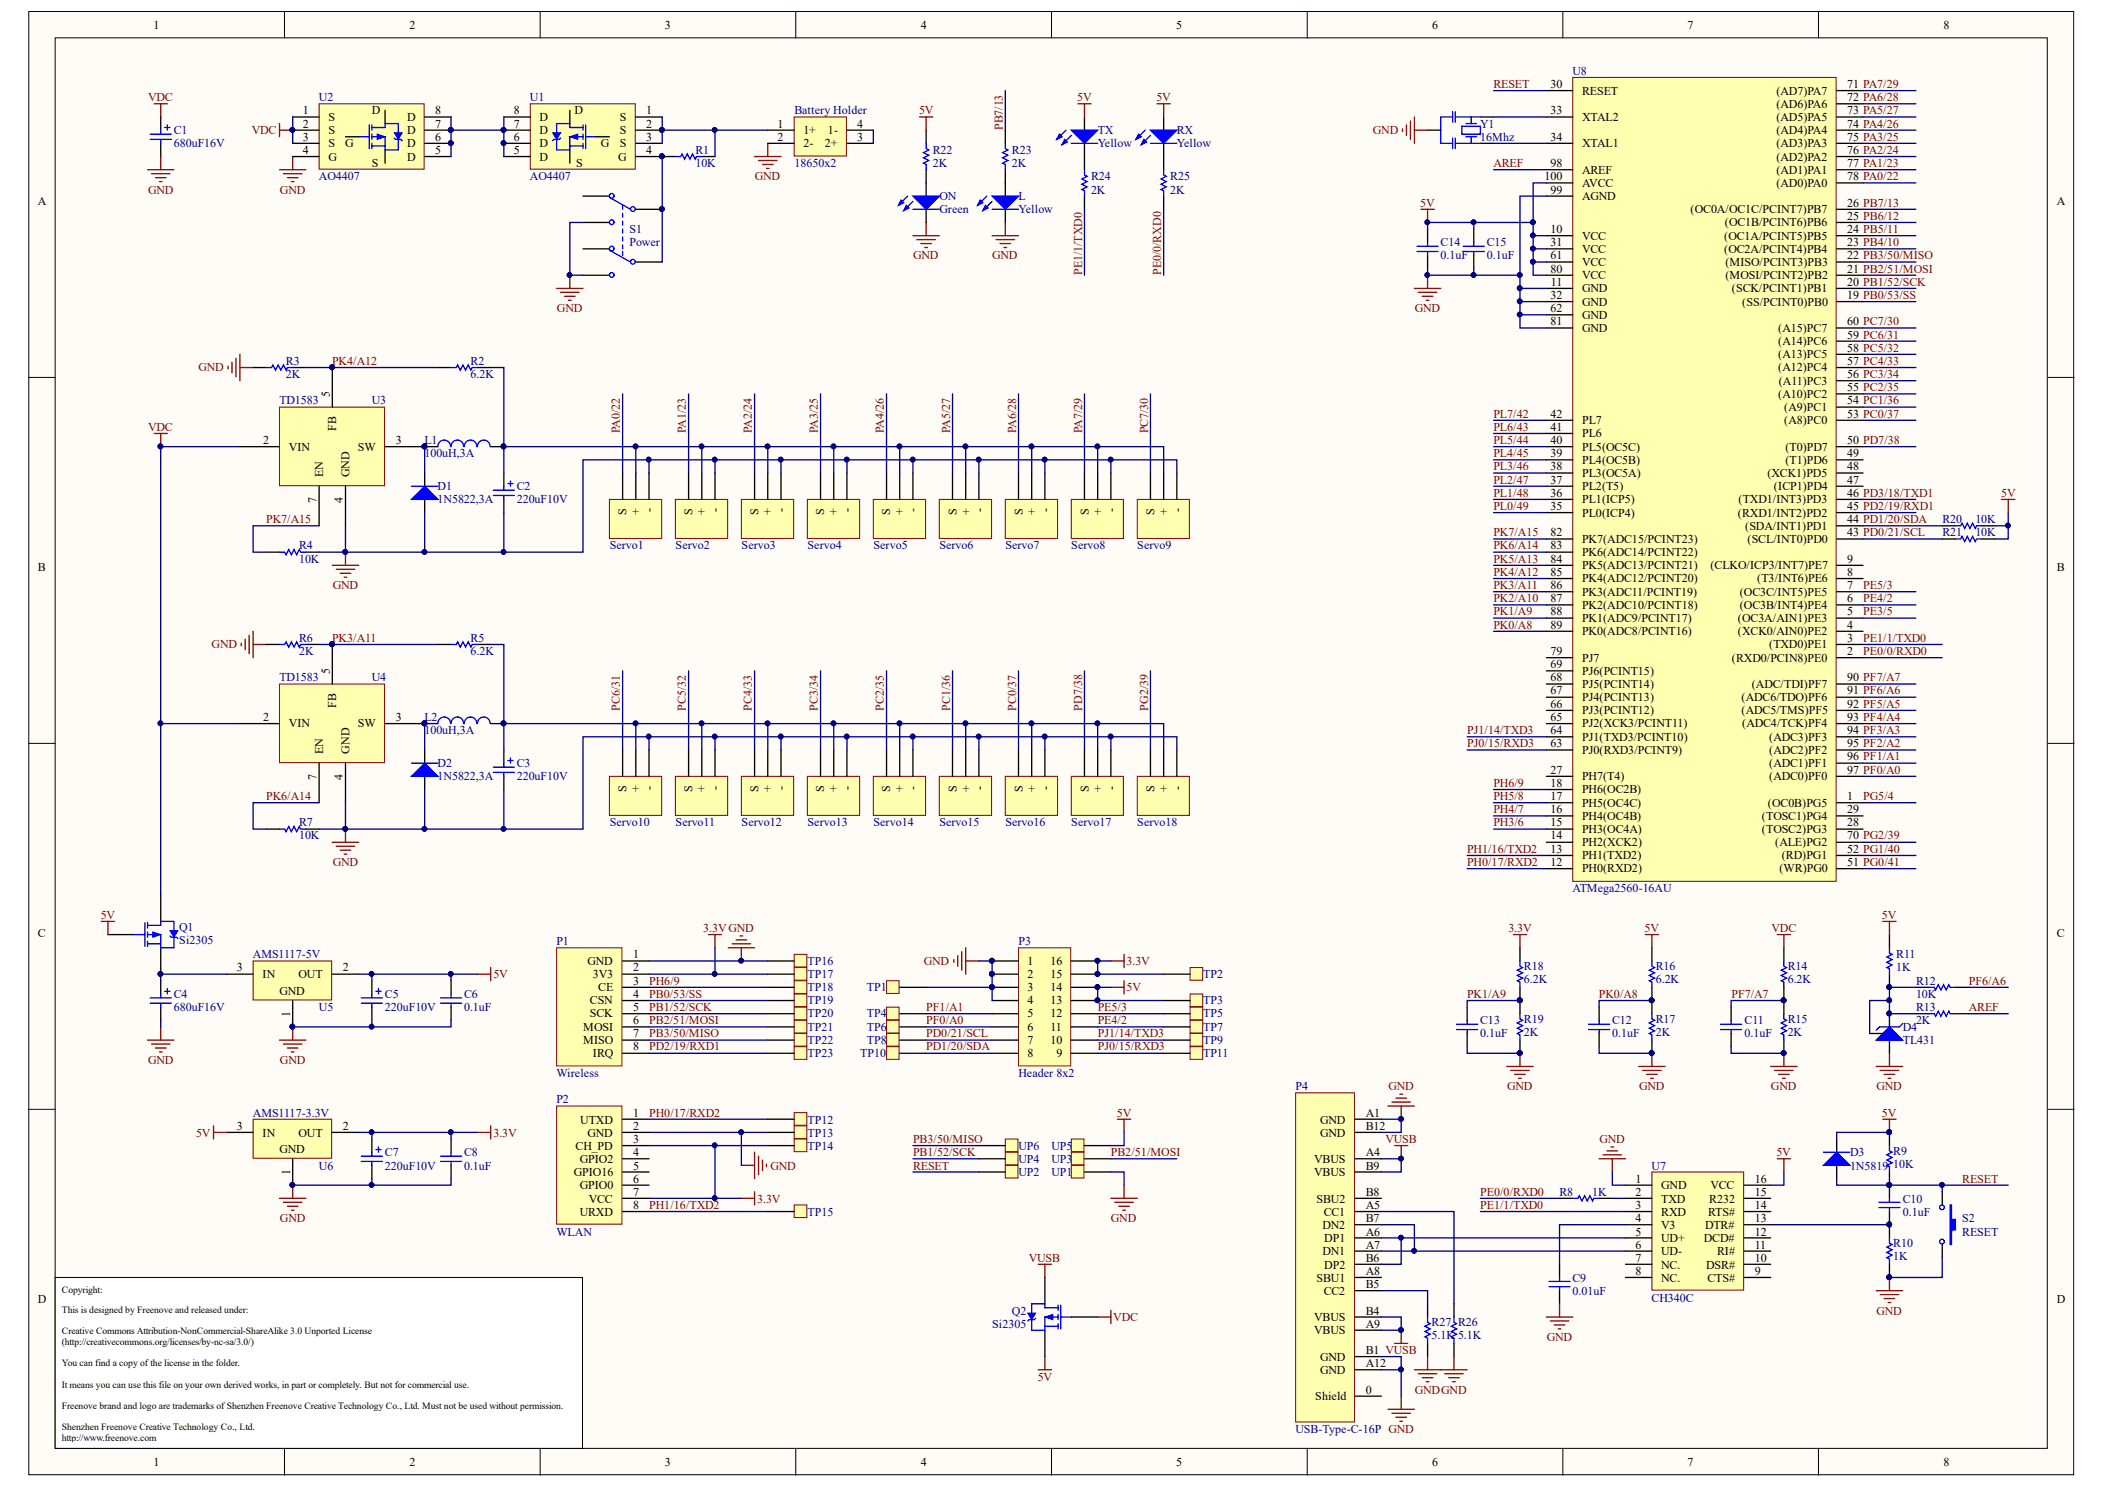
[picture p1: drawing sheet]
<svg xmlns="http://www.w3.org/2000/svg" width="297mm" height="210mm" viewBox="0 0 297 210" stroke-linecap="round" stroke-linejoin="round" font-family="sans-serif">
<defs><g id="words">
<g font-size="1.7">
<text x="21.7" y="4.1">1</text>
<text x="57.8" y="4.1">2</text>
<text x="93.8" y="4.1">3</text>
<text x="129.9" y="4.1">4</text>
<text x="166" y="4.1">5</text>
<text x="202.1" y="4.1">6</text>
<text x="238.1" y="4.1">7</text>
<text x="274.3" y="4.1">8</text>
<text x="42.7" y="16.1">1</text>
<text x="46.4" y="17.1">S</text>
<text x="52.5" y="16.1">D</text>
<text x="57.4" y="17.1">D</text>
<text x="61.4" y="16.1">8</text>
<text x="72.5" y="16.1">8</text>
<text x="76.1" y="17.1">D</text>
<text x="81" y="16.1">D</text>
<text x="87.5" y="17.1">S</text>
<text x="91.2" y="16.1">1</text>
<text x="218.8" y="16.1">33</text>
<text x="218.8" y="12.4">30</text>
<text x="223.3" y="17.1">XTAL2</text>
<text x="223.3" y="13.4">RESET</text>
<text x="250.7" y="17.1">(AD5)PA5</text>
<text x="250.7" y="15.2">(AD6)PA6</text>
<text x="250.7" y="13.4">(AD7)PA7</text>
<text x="260.6" y="16.1">73 PA5/27</text>
<text x="260.6" y="14.3">72 PA6/28</text>
<text x="260.6" y="12.4">71 PA7/29</text>
<text x="42.7" y="19.9">3</text>
<text x="42.7" y="18">2</text>
<text x="42.7" y="21.7">4</text>
<text x="46.4" y="20.8">S</text>
<text x="46.4" y="18.9">S</text>
<text x="46.4" y="22.7">G</text>
<text x="48.7" y="20.8">G</text>
<text x="52.5" y="23.6">S</text>
<text x="57.4" y="22.7">D</text>
<text x="57.4" y="20.8">D</text>
<text x="57.4" y="18.9">D</text>
<text x="61.4" y="21.7">5</text>
<text x="61.4" y="19.9">6</text>
<text x="61.4" y="18">7</text>
<text x="72.5" y="21.7">5</text>
<text x="72.5" y="19.9">6</text>
<text x="72.5" y="18">7</text>
<text x="76.1" y="22.7">D</text>
<text x="76.1" y="20.8">D</text>
<text x="76.1" y="18.9">D</text>
<text x="81.3" y="23.6">S</text>
<text x="84.8" y="20.8">G</text>
<text x="87.2" y="22.7">G</text>
<text x="87.5" y="20.8">S</text>
<text x="87.5" y="18.9">S</text>
<text x="91.2" y="19.9">3</text>
<text x="91.2" y="18">2</text>
<text x="91.2" y="21.7">4</text>
<text x="109.7" y="18">1</text>
<text x="109.7" y="19.9">2</text>
<text x="113.4" y="18.9">1+</text>
<text x="113.4" y="20.8">2-</text>
<text x="116.4" y="20.8">2+</text>
<text x="116.8" y="18.9">1-</text>
<text x="121" y="18">4</text>
<text x="121" y="19.9">3</text>
<text x="218.8" y="19.9">34</text>
<text x="218.8" y="23.6">98</text>
<text x="223.3" y="20.8">XTAL1</text>
<text x="250.7" y="22.7">(AD2)PA2</text>
<text x="250.7" y="20.8">(AD3)PA3</text>
<text x="250.7" y="18.9">(AD4)PA4</text>
<text x="260.6" y="23.6">77 PA1/23</text>
<text x="260.6" y="21.7">76 PA2/24</text>
<text x="260.6" y="19.9">75 PA3/25</text>
<text x="260.6" y="18">74 PA4/26</text>
<text x="5.3" y="28.9">A</text>
<text x="217.9" y="25.4">100</text>
<text x="218.8" y="27.3">99</text>
<text x="223.3" y="26.4">AVCC</text>
<text x="223.3" y="24.5">AREF</text>
<text x="223.3" y="28.2">AGND</text>
<text x="250.7" y="26.4">(AD0)PA0</text>
<text x="250.7" y="24.5">(AD1)PA1</text>
<text x="260.6" y="25.4">78 PA0/22</text>
<text x="260.6" y="29.2">26 PB7/13</text>
<text x="290.3" y="28.9">A</text>
<text x="218.8" y="32.9">10</text>
<text x="218.8" y="34.7">31</text>
<text x="223.3" y="33.8">VCC</text>
<text x="223.3" y="35.7">VCC</text>
<text x="238.6" y="30.1">(OC0A/OC1C/PCINT7)PB7</text>
<text x="243.3" y="35.7">(OC2A/PCINT4)PB4</text>
<text x="243.3" y="33.8">(OC1A/PCINT5)PB5</text>
<text x="243.4" y="31.9">(OC1B/PCINT6)PB6</text>
<text x="260.6" y="34.7">23 PB4/10</text>
<text x="260.6" y="32.9">24 PB5/11</text>
<text x="260.6" y="31">25 PB6/12</text>
<text x="218.8" y="36.6">61</text>
<text x="218.8" y="38.5">80</text>
<text x="218.9" y="40.3">11</text>
<text x="223.3" y="41.2">GND</text>
<text x="223.3" y="37.5">VCC</text>
<text x="223.3" y="39.4">VCC</text>
<text x="243.5" y="39.4">(MOSI/PCINT2)PB2</text>
<text x="243.5" y="37.5">(MISO/PCINT3)PB3</text>
<text x="244.4" y="41.2">(SCK/PCINT1)PB1</text>
<text x="260.6" y="40.3">20 PB1/52/SCK</text>
<text x="260.6" y="38.5">21 PB2/51/MOSI</text>
<text x="260.6" y="36.6">22 PB3/50/MISO</text>
<text x="218.8" y="42.2">32</text>
<text x="218.8" y="44">62</text>
<text x="218.8" y="45.9">81</text>
<text x="223.3" y="43.1">GND</text>
<text x="223.3" y="45">GND</text>
<text x="223.3" y="46.8">GND</text>
<text x="245.8" y="43.1">(SS/PCINT0)PB0</text>
<text x="250.9" y="46.8">(A15)PC7</text>
<text x="260.6" y="42.2">19 PB0/53/SS</text>
<text x="260.6" y="47.8">59 PC6/31</text>
<text x="260.6" y="45.9">60 PC7/30</text>
<text x="250.9" y="52.4">(A12)PC4</text>
<text x="250.9" y="50.5">(A13)PC5</text>
<text x="250.9" y="48.7">(A14)PC6</text>
<text x="260.6" y="53.3">56 PC3/34</text>
<text x="260.6" y="51.5">57 PC4/33</text>
<text x="260.6" y="49.6">58 PC5/32</text>
<text x="46.5" y="56" transform="rotate(-90 46.5 56)">5</text>
<text x="218.8" y="58.9">42</text>
<text x="223.3" y="59.8">PL7</text>
<text x="250.9" y="56.1">(A10)PC2</text>
<text x="251" y="54.3">(A11)PC3</text>
<text x="251.8" y="59.8">(A8)PC0</text>
<text x="251.8" y="58">(A9)PC1</text>
<text x="260.6" y="58.9">53 PC0/37</text>
<text x="260.6" y="57.1">54 PC1/36</text>
<text x="260.6" y="55.2">55 PC2/35</text>
<text x="37.1" y="62.6">2</text>
<text x="40.8" y="63.6">VIN</text>
<text x="47.5" y="60.8" transform="rotate(-90 47.5 60.8)">FB</text>
<text x="50.5" y="63.6">SW</text>
<text x="55.8" y="62.6">3</text>
<text x="218.8" y="64.5">39</text>
<text x="218.8" y="62.6">40</text>
<text x="218.8" y="60.8">41</text>
<text x="223.3" y="65.4">PL4(OC5B)</text>
<text x="223.3" y="63.6">PL5(OC5C)</text>
<text x="223.3" y="61.7">PL6</text>
<text x="251.9" y="65.4">(T1)PD6</text>
<text x="251.9" y="63.6">(T0)PD7</text>
<text x="260.6" y="64.5">49</text>
<text x="260.6" y="62.6">50 PD7/38</text>
<text x="44.7" y="70.9" transform="rotate(-90 44.7 70.9)">7</text>
<text x="45.6" y="67.3" transform="rotate(-90 45.6 67.3)">EN</text>
<text x="48.4" y="70.9" transform="rotate(-90 48.4 70.9)">4</text>
<text x="49.3" y="67.3" transform="rotate(-90 49.3 67.3)">GND</text>
<text x="218.8" y="71.9">35</text>
<text x="218.8" y="70.1">36</text>
<text x="218.8" y="68.2">37</text>
<text x="218.8" y="66.4">38</text>
<text x="223.3" y="71">PL1(ICP5)</text>
<text x="223.3" y="69.1">PL2(T5)</text>
<text x="223.3" y="67.3">PL3(OC5A)</text>
<text x="245.3" y="71">(TXD1/INT3)PD3</text>
<text x="249.4" y="67.3">(XCK1)PD5</text>
<text x="250.3" y="69.1">(ICP1)PD4</text>
<text x="260.6" y="71.9">45 PD2/19/RXD1</text>
<text x="260.6" y="70.1">46 PD3/18/TXD1</text>
<text x="260.6" y="68.2">47</text>
<text x="260.6" y="66.4">48</text>
<text x="88.4" y="72.7" transform="rotate(-90 88.4 72.7)">S</text>
<text x="90.3" y="72.7" transform="rotate(-90 90.3 72.7)">+</text>
<text x="92.1" y="72.3" transform="rotate(-90 92.1 72.3)">-</text>
<text x="97.7" y="72.7" transform="rotate(-90 97.7 72.7)">S</text>
<text x="99.6" y="72.7" transform="rotate(-90 99.6 72.7)">+</text>
<text x="101.4" y="72.3" transform="rotate(-90 101.4 72.3)">-</text>
<text x="107" y="72.7" transform="rotate(-90 107 72.7)">S</text>
<text x="108.9" y="72.7" transform="rotate(-90 108.9 72.7)">+</text>
<text x="110.7" y="72.3" transform="rotate(-90 110.7 72.3)">-</text>
<text x="116.3" y="72.7" transform="rotate(-90 116.3 72.7)">S</text>
<text x="118.2" y="72.7" transform="rotate(-90 118.2 72.7)">+</text>
<text x="120" y="72.3" transform="rotate(-90 120 72.3)">-</text>
<text x="125.6" y="72.7" transform="rotate(-90 125.6 72.7)">S</text>
<text x="127.5" y="72.7" transform="rotate(-90 127.5 72.7)">+</text>
<text x="129.4" y="72.3" transform="rotate(-90 129.4 72.3)">-</text>
<text x="135" y="72.7" transform="rotate(-90 135 72.7)">S</text>
<text x="136.9" y="72.7" transform="rotate(-90 136.9 72.7)">+</text>
<text x="138.7" y="72.3" transform="rotate(-90 138.7 72.3)">-</text>
<text x="144.3" y="72.7" transform="rotate(-90 144.3 72.7)">S</text>
<text x="146.2" y="72.7" transform="rotate(-90 146.2 72.7)">+</text>
<text x="148" y="72.3" transform="rotate(-90 148 72.3)">-</text>
<text x="153.6" y="72.7" transform="rotate(-90 153.6 72.7)">S</text>
<text x="155.5" y="72.7" transform="rotate(-90 155.5 72.7)">+</text>
<text x="157.4" y="72.3" transform="rotate(-90 157.4 72.3)">-</text>
<text x="162.9" y="72.7" transform="rotate(-90 162.9 72.7)">S</text>
<text x="164.8" y="72.7" transform="rotate(-90 164.8 72.7)">+</text>
<text x="166.7" y="72.3" transform="rotate(-90 166.7 72.3)">-</text>
<text x="218.8" y="75.7">82</text>
<text x="218.8" y="77.5">83</text>
<text x="223.3" y="72.9">PL0(ICP4)</text>
<text x="223.3" y="76.6">PK7(ADC15/PCINT23)</text>
<text x="245.2" y="72.9">(RXD1/INT2)PD2</text>
<text x="246.3" y="74.7">(SDA/INT1)PD1</text>
<text x="246.6" y="76.6">(SCL/INT0)PD0</text>
<text x="260.6" y="75.7">43 PD0/21/SCL</text>
<text x="260.6" y="73.8">44 PD1/20/SDA</text>
<text x="5.3" y="80.6">B</text>
<text x="218.8" y="79.4">84</text>
<text x="218.8" y="81.2">85</text>
<text x="218.8" y="83.1">86</text>
<text x="223.3" y="78.4">PK6(ADC14/PCINT22)</text>
<text x="223.3" y="80.3">PK5(ADC13/PCINT21)</text>
<text x="223.3" y="82.2">PK4(ADC12/PCINT20)</text>
<text x="241.4" y="80.3">(CLKO/ICP3/INT7)PE7</text>
<text x="248" y="82.2">(T3/INT6)PE6</text>
<text x="260.6" y="83.1">7</text>
<text x="260.6" y="81.2">8</text>
<text x="260.6" y="79.4">9</text>
<text x="290.3" y="80.6">B</text>
<text x="218.8" y="84.9">87</text>
<text x="218.8" y="86.8">88</text>
<text x="218.8" y="88.7">89</text>
<text x="223.3" y="84">PK3(ADC11/PCINT19)</text>
<text x="223.3" y="85.9">PK2(ADC10/PCINT18)</text>
<text x="223.3" y="87.7">PK1(ADC9/PCINT17)</text>
<text x="223.3" y="89.6">PK0(ADC8/PCINT16)</text>
<text x="245.2" y="89.6">(XCK0/AIN0)PE2</text>
<text x="245.2" y="87.7">(OC3A/AIN1)PE3</text>
<text x="245.5" y="85.9">(OC3B/INT4)PE4</text>
<text x="245.5" y="84">(OC3C/INT5)PE5</text>
<text x="260.6" y="88.7">4</text>
<text x="260.6" y="86.8">5</text>
<text x="260.6" y="84.9">6</text>
<text x="46.5" y="95" transform="rotate(-90 46.5 95)">5</text>
<text x="218.8" y="92.4">79</text>
<text x="218.8" y="94.2">69</text>
<text x="223.3" y="93.3">PJ7</text>
<text x="223.3" y="95.2">PJ6(PCINT15)</text>
<text x="244.4" y="93.3">(RXD0/PCIN8)PE0</text>
<text x="249.6" y="91.5">(TXD0)PE1</text>
<text x="260.6" y="92.4">2</text>
<text x="260.6" y="90.5">3</text>
<text x="37.1" y="101.7">2</text>
<text x="47.5" y="99.8" transform="rotate(-90 47.5 99.8)">FB</text>
<text x="55.8" y="101.7">3</text>
<text x="218.8" y="96.1">68</text>
<text x="218.8" y="98">67</text>
<text x="218.8" y="99.8">66</text>
<text x="218.8" y="101.7">65</text>
<text x="223.3" y="97">PJ5(PCINT14)</text>
<text x="223.3" y="98.9">PJ4(PCINT13)</text>
<text x="223.3" y="100.8">PJ3(PCINT12)</text>
<text x="245.8" y="100.8">(ADC5/TMS)PF5</text>
<text x="245.8" y="98.9">(ADC6/TDO)PF6</text>
<text x="247.2" y="97">(ADC/TDI)PF7</text>
<text x="260.6" y="101.7">93 PF4/A4</text>
<text x="260.6" y="99.8">92 PF5/A5</text>
<text x="260.6" y="98">91 PF6/A6</text>
<text x="260.6" y="96.1">90 PF7/A7</text>
<text x="40.8" y="102.6">VIN</text>
<text x="45.6" y="106.3" transform="rotate(-90 45.6 106.3)">EN</text>
<text x="49.3" y="106.3" transform="rotate(-90 49.3 106.3)">GND</text>
<text x="50.5" y="102.6">SW</text>
<text x="218.8" y="103.5">64</text>
<text x="218.8" y="105.4">63</text>
<text x="223.3" y="102.6">PJ2(XCK3/PCINT11)</text>
<text x="223.3" y="104.5">PJ1(TXD3/PCINT10)</text>
<text x="223.3" y="106.3">PJ0(RXD3/PCINT9)</text>
<text x="245.8" y="102.6">(ADC4/TCK)PF4</text>
<text x="249.6" y="106.3">(ADC2)PF2</text>
<text x="249.6" y="104.5">(ADC3)PF3</text>
<text x="260.6" y="107.3">96 PF1/A1</text>
<text x="260.6" y="105.4">95 PF2/A2</text>
<text x="260.6" y="103.5">94 PF3/A3</text>
<text x="44.7" y="110" transform="rotate(-90 44.7 110)">7</text>
<text x="48.4" y="110" transform="rotate(-90 48.4 110)">4</text>
<text x="88.4" y="111.7" transform="rotate(-90 88.4 111.7)">S</text>
<text x="90.3" y="111.7" transform="rotate(-90 90.3 111.7)">+</text>
<text x="92.1" y="111.4" transform="rotate(-90 92.1 111.4)">-</text>
<text x="97.7" y="111.7" transform="rotate(-90 97.7 111.7)">S</text>
<text x="99.6" y="111.7" transform="rotate(-90 99.6 111.7)">+</text>
<text x="101.4" y="111.4" transform="rotate(-90 101.4 111.4)">-</text>
<text x="107" y="111.7" transform="rotate(-90 107 111.7)">S</text>
<text x="108.9" y="111.7" transform="rotate(-90 108.9 111.7)">+</text>
<text x="110.7" y="111.4" transform="rotate(-90 110.7 111.4)">-</text>
<text x="116.3" y="111.7" transform="rotate(-90 116.3 111.7)">S</text>
<text x="118.2" y="111.7" transform="rotate(-90 118.2 111.7)">+</text>
<text x="120" y="111.4" transform="rotate(-90 120 111.4)">-</text>
<text x="125.6" y="111.7" transform="rotate(-90 125.6 111.7)">S</text>
<text x="127.5" y="111.7" transform="rotate(-90 127.5 111.7)">+</text>
<text x="129.4" y="111.4" transform="rotate(-90 129.4 111.4)">-</text>
<text x="135" y="111.7" transform="rotate(-90 135 111.7)">S</text>
<text x="136.9" y="111.7" transform="rotate(-90 136.9 111.7)">+</text>
<text x="138.7" y="111.4" transform="rotate(-90 138.7 111.4)">-</text>
<text x="144.3" y="111.7" transform="rotate(-90 144.3 111.7)">S</text>
<text x="146.2" y="111.7" transform="rotate(-90 146.2 111.7)">+</text>
<text x="148" y="111.4" transform="rotate(-90 148 111.4)">-</text>
<text x="153.6" y="111.7" transform="rotate(-90 153.6 111.7)">S</text>
<text x="155.5" y="111.7" transform="rotate(-90 155.5 111.7)">+</text>
<text x="157.4" y="111.4" transform="rotate(-90 157.4 111.4)">-</text>
<text x="162.9" y="111.7" transform="rotate(-90 162.9 111.7)">S</text>
<text x="164.8" y="111.7" transform="rotate(-90 164.8 111.7)">+</text>
<text x="166.7" y="111.4" transform="rotate(-90 166.7 111.4)">-</text>
<text x="218.8" y="109.1">27</text>
<text x="218.8" y="111">18</text>
<text x="218.8" y="112.8">17</text>
<text x="223.3" y="110.1">PH7(T4)</text>
<text x="223.3" y="111.9">PH6(OC2B)</text>
<text x="223.3" y="113.8">PH5(OC4C)</text>
<text x="249.5" y="113.8">(OC0B)PG5</text>
<text x="249.6" y="110.1">(ADC0)PF0</text>
<text x="249.6" y="108.2">(ADC1)PF1</text>
<text x="260.6" y="109.1">97 PF0/A0</text>
<text x="260.6" y="112.8">1</text>
<text x="218.8" y="114.7">16</text>
<text x="218.8" y="116.6">15</text>
<text x="218.8" y="118.4">14</text>
<text x="223.3" y="115.6">PH4(OC4B)</text>
<text x="223.3" y="117.5">PH3(OC4A)</text>
<text x="223.3" y="119.4">PH2(XCK2)</text>
<text x="248.6" y="117.5">(TOSC2)PG3</text>
<text x="248.6" y="115.6">(TOSC1)PG4</text>
<text x="250.5" y="119.4">(ALE)PG2</text>
<text x="260.6" y="118.4">70 PG2/39</text>
<text x="260.6" y="116.6">28</text>
<text x="260.6" y="114.7">29</text>
<text x="218.8" y="120.3">13</text>
<text x="218.8" y="122.1">12</text>
<text x="223.3" y="121.2">PH1(TXD2)</text>
<text x="223.3" y="123.1">PH0(RXD2)</text>
<text x="251.1" y="123.1">(WR)PG0</text>
<text x="251.4" y="121.2">(RD)PG1</text>
<text x="260.6" y="122.1">51 PG0/41</text>
<text x="260.6" y="120.3">52 PG1/40</text>
<text x="5.3" y="132.2">C</text>
<text x="33.4" y="137">3</text>
<text x="37.1" y="137.9">IN</text>
<text x="42.1" y="137.9">OUT</text>
<text x="48.4" y="137">2</text>
<text x="82.9" y="136.1">GND</text>
<text x="83.7" y="137.9">3V3</text>
<text x="89.3" y="135.2">1</text>
<text x="89.3" y="137">2</text>
<text x="145" y="136.1">1</text>
<text x="145" y="137.9">2</text>
<text x="148.2" y="137.9">15</text>
<text x="148.2" y="136.1">16</text>
<text x="290.3" y="132.2">C</text>
<text x="39.4" y="140.4">GND</text>
<text x="40.9" y="143.4" transform="rotate(-90 40.9 143.4)">1</text>
<text x="83.2" y="141.7">CSN</text>
<text x="83.2" y="143.5">SCK</text>
<text x="84.4" y="139.8">CE</text>
<text x="89.3" y="138.9">3</text>
<text x="89.3" y="140.7">4</text>
<text x="89.3" y="142.6">5</text>
<text x="145" y="139.8">3</text>
<text x="145" y="141.7">4</text>
<text x="145" y="143.5">5</text>
<text x="148.2" y="143.5">12</text>
<text x="148.2" y="141.7">13</text>
<text x="148.2" y="139.8">14</text>
<text x="82.3" y="145.4">MOSI</text>
<text x="82.3" y="147.2">MISO</text>
<text x="83.7" y="149.1">IRQ</text>
<text x="89.3" y="144.5">6</text>
<text x="89.3" y="146.3">7</text>
<text x="89.3" y="148.2">8</text>
<text x="145" y="145.4">6</text>
<text x="145" y="147.2">7</text>
<text x="145" y="149.1">8</text>
<text x="148.2" y="147.2">10</text>
<text x="148.2" y="145.4">11</text>
<text x="149.1" y="149.1">9</text>
<text x="33.4" y="159.4">3</text>
<text x="37.1" y="160.3">IN</text>
<text x="42.1" y="160.3">OUT</text>
<text x="48.4" y="159.4">2</text>
<text x="81.9" y="158.5">UTXD</text>
<text x="82.9" y="160.3">GND</text>
<text x="89.3" y="157.6">1</text>
<text x="89.3" y="159.4">2</text>
<text x="89.3" y="161.3">3</text>
<text x="186.3" y="158.5">GND</text>
<text x="186.3" y="160.3">GND</text>
<text x="192.7" y="157.6">A1</text>
<text x="192.7" y="159.4">B12</text>
<text x="39.4" y="162.7">GND</text>
<text x="40.9" y="165.8" transform="rotate(-90 40.9 165.8)">1</text>
<text x="81" y="165.9">GPIO16</text>
<text x="81.2" y="162.2">CH_PD</text>
<text x="81.8" y="164.1">GPIO2</text>
<text x="81.8" y="167.8">GPIO0</text>
<text x="89.3" y="163.1">4</text>
<text x="89.3" y="165">5</text>
<text x="89.3" y="166.9">6</text>
<text x="185.4" y="164.1">VBUS</text>
<text x="185.4" y="165.9">VBUS</text>
<text x="192.7" y="163.1">A4</text>
<text x="192.7" y="165">B9</text>
<text x="230.8" y="166.9">1</text>
<text x="234.4" y="167.8">GND</text>
<text x="241.4" y="167.8">VCC</text>
<text x="247.6" y="166.9">16</text>
<text x="81.8" y="171.5">URXD</text>
<text x="83.1" y="169.6">VCC</text>
<text x="89.3" y="168.7">7</text>
<text x="89.3" y="170.6">8</text>
<text x="185.8" y="169.6">SBU2</text>
<text x="186.6" y="173.4">DN2</text>
<text x="186.8" y="171.5">CC1</text>
<text x="192.7" y="168.7">B8</text>
<text x="192.7" y="170.6">A5</text>
<text x="192.7" y="172.4">B7</text>
<text x="230.8" y="168.7">2</text>
<text x="230.8" y="170.6">3</text>
<text x="230.8" y="172.4">4</text>
<text x="234.4" y="169.6">TXD</text>
<text x="234.4" y="171.5">RXD</text>
<text x="234.4" y="173.4">V3</text>
<text x="240.6" y="173.4">DTRa</text>
<text x="241" y="171.5">RTSa</text>
<text x="241.2" y="169.6">R232</text>
<text x="247.6" y="172.4">13</text>
<text x="247.6" y="170.6">14</text>
<text x="247.6" y="168.7">15</text>
<text x="186.6" y="177.1">DN1</text>
<text x="186.9" y="178.9">DP2</text>
<text x="186.9" y="175.2">DP1</text>
<text x="192.7" y="178">B6</text>
<text x="192.7" y="174.3">A6</text>
<text x="192.7" y="176.2">A7</text>
<text x="192.7" y="179.9">A8</text>
<text x="230.8" y="174.3">5</text>
<text x="230.8" y="176.2">6</text>
<text x="230.8" y="178">7</text>
<text x="230.8" y="179.9">8</text>
<text x="234.4" y="175.2">UD+</text>
<text x="234.4" y="177.1">UD-</text>
<text x="234.4" y="178.9">NC.</text>
<text x="240.4" y="175.2">DCDa</text>
<text x="240.8" y="178.9">DSRa</text>
<text x="242.3" y="177.1">RIa</text>
<text x="247.6" y="179.9">9</text>
<text x="247.6" y="178">10</text>
<text x="247.6" y="176.2">11</text>
<text x="247.6" y="174.3">12</text>
<text x="5.3" y="183.8">D</text>
<text x="185.8" y="180.8">SBU1</text>
<text x="186.8" y="182.7">CC2</text>
<text x="192.7" y="185.5">B4</text>
<text x="192.7" y="181.7">B5</text>
<text x="234.4" y="180.8">NC.</text>
<text x="240.9" y="180.8">CTSa</text>
<text x="290.3" y="183.8">D</text>
<text x="185.4" y="186.4">VBUS</text>
<text x="185.4" y="188.2">VBUS</text>
<text x="186.3" y="192">GND</text>
<text x="192.7" y="191">B1 VUSB</text>
<text x="192.7" y="187.3">A9</text>
<text x="185.6" y="197.5">Shield</text>
<text x="186.3" y="193.8">GND</text>
<text x="192.7" y="192.9">A12</text>
<text x="192.7" y="196.6">0</text>
<text x="21.7" y="206.8">1</text>
<text x="57.8" y="206.8">2</text>
<text x="93.8" y="206.8">3</text>
<text x="129.9" y="206.8">4</text>
<text x="166" y="206.8">5</text>
<text x="202.1" y="206.8">6</text>
<text x="238.1" y="206.8">7</text>
<text x="274.3" y="206.8">8</text>
</g>
<g font-size="1.7" fill="#000080">
<text x="221.9" y="10.6">U8</text>
<text x="45" y="14.3">U2</text>
<text x="74.8" y="14.3">U1</text>
<text x="112.1" y="16.1">Battery Holder</text>
<text x="24.5" y="20.8">680uF16V</text>
<text x="24.5" y="18.9">C1</text>
<text x="98.1" y="23.6">10K</text>
<text x="98.1" y="21.7">R1</text>
<text x="112.1" y="23.6">18650x2</text>
<text x="131.6" y="23.6">2K</text>
<text x="131.6" y="21.7">R22</text>
<text x="142.8" y="23.6">2K</text>
<text x="142.8" y="21.7">R23</text>
<text x="154.9" y="18.9">TX</text>
<text x="154.9" y="20.8">Yellow</text>
<text x="166.1" y="18.9">RX</text>
<text x="166.1" y="20.8">Yellow</text>
<text x="208.9" y="19.9">16Mhz</text>
<text x="208.9" y="18">Y1</text>
<text x="45" y="25.4">AO4407</text>
<text x="74.8" y="25.4">AO4407</text>
<text x="132.6" y="28.2">ON</text>
<text x="143.7" y="28.2">L</text>
<text x="154" y="27.3">2K</text>
<text x="154" y="25.4">R24</text>
<text x="165.1" y="27.3">2K</text>
<text x="165.1" y="25.4">R25</text>
<text x="88.8" y="32.9">S1</text>
<text x="88.8" y="34.7">Power</text>
<text x="132.6" y="30.1">Green</text>
<text x="143.7" y="30.1">Yellow</text>
<text x="203.3" y="34.7">C14</text>
<text x="209.8" y="34.7">C15</text>
<text x="203.3" y="36.6">0.1uF</text>
<text x="209.8" y="36.6">0.1uF</text>
<text x="40.4" y="53.3">2K</text>
<text x="40.4" y="51.5">R3</text>
<text x="66.4" y="53.3">6.2K</text>
<text x="66.4" y="51.5">R2</text>
<text x="39.4" y="57.1">TD1583</text>
<text x="52.5" y="57.1">U3</text>
<text x="59.9" y="64.5">100uH,3A</text>
<text x="59.9" y="62.6">L1</text>
<text x="61.8" y="69.1">D1</text>
<text x="61.8" y="71">1N5822,3A</text>
<text x="72.9" y="71">220uF10V</text>
<text x="72.9" y="69.1">C2</text>
<text x="42.2" y="77.5">R4</text>
<text x="86" y="77.5">Servo1</text>
<text x="95.3" y="77.5">Servo2</text>
<text x="104.6" y="77.5">Servo3</text>
<text x="114" y="77.5">Servo4</text>
<text x="123.3" y="77.5">Servo5</text>
<text x="132.6" y="77.5">Servo6</text>
<text x="141.9" y="77.5">Servo7</text>
<text x="151.2" y="77.5">Servo8</text>
<text x="160.5" y="77.5">Servo9</text>
<text x="274.1" y="73.8">R20</text>
<text x="274.1" y="75.7">R21</text>
<text x="278.8" y="73.8">10K</text>
<text x="278.8" y="75.7">10K</text>
<text x="42.2" y="79.4">10K</text>
<text x="42.2" y="92.4">2K</text>
<text x="42.2" y="90.5">R6</text>
<text x="66.4" y="92.4">6.2K</text>
<text x="66.4" y="90.5">R5</text>
<text x="39.4" y="96.1">TD1583</text>
<text x="52.5" y="96.1">U4</text>
<text x="59.9" y="101.7">L2</text>
<text x="59.9" y="103.5">100uH,3A</text>
<text x="61.8" y="108.2">D2</text>
<text x="61.8" y="110.1">1N5822,3A</text>
<text x="72.9" y="110.1">220uF10V</text>
<text x="72.9" y="108.2">C3</text>
<text x="42.2" y="118.4">10K</text>
<text x="42.2" y="116.6">R7</text>
<text x="86" y="116.6">Servo10</text>
<text x="95.3" y="116.6">Servo11</text>
<text x="104.6" y="116.6">Servo12</text>
<text x="114" y="116.6">Servo13</text>
<text x="123.3" y="116.6">Servo14</text>
<text x="132.6" y="116.6">Servo15</text>
<text x="141.9" y="116.6">Servo16</text>
<text x="151.2" y="116.6">Servo17</text>
<text x="160.5" y="116.6">Servo18</text>
<text x="221.9" y="125.9">ATMega2560-16AU</text>
<text x="25.3" y="131.3">Q1</text>
<text x="25.3" y="133.1">Si2305</text>
<text x="35.7" y="135.2">AMS1117-5V</text>
<text x="78.5" y="133.3">P1</text>
<text x="114" y="136.1">TP16</text>
<text x="114" y="137.9">TP17</text>
<text x="143.7" y="133.3">P3</text>
<text x="169.8" y="137.9">TP2</text>
<text x="215" y="136.8">R18</text>
<text x="233.7" y="136.8">R16</text>
<text x="252.3" y="136.8">R14</text>
<text x="267.6" y="137">1K</text>
<text x="267.6" y="135.2">R11</text>
<text x="24.5" y="142.6">680uF16V</text>
<text x="24.5" y="140.7">C4</text>
<text x="45" y="142.6">U5</text>
<text x="54.3" y="142.6">220uF10V</text>
<text x="54.3" y="140.7">C5</text>
<text x="65.5" y="142.6">0.1uF</text>
<text x="65.5" y="140.7">C6</text>
<text x="114" y="139.8">TP18</text>
<text x="114" y="141.7">TP19</text>
<text x="114" y="143.5">TP20</text>
<text x="122.3" y="139.8">TP1</text>
<text x="122.3" y="143.5">TP4</text>
<text x="169.8" y="141.7">TP3</text>
<text x="169.8" y="143.5">TP5</text>
<text x="215" y="138.7">6.2K</text>
<text x="233.7" y="138.7">6.2K</text>
<text x="252.3" y="138.7">6.2K</text>
<text x="270.4" y="140.7">10K</text>
<text x="270.4" y="138.9">R12</text>
<text x="270.4" y="142.6">R13</text>
<text x="114" y="145.4">TP21</text>
<text x="114" y="147.2">TP22</text>
<text x="114" y="149.1">TP23</text>
<text x="121.4" y="149.1">TP10</text>
<text x="122.3" y="145.4">TP6</text>
<text x="122.3" y="147.2">TP8</text>
<text x="169.8" y="145.4">TP7</text>
<text x="169.8" y="147.2">TP9</text>
<text x="169.8" y="149.1">TP11</text>
<text x="208.9" y="146.3">0.1uF</text>
<text x="208.9" y="144.5">C13</text>
<text x="215" y="146.1">2K</text>
<text x="215" y="144.3">R19</text>
<text x="227.5" y="146.3">0.1uF</text>
<text x="227.5" y="144.5">C12</text>
<text x="233.7" y="146.1">2K</text>
<text x="233.7" y="144.3">R17</text>
<text x="246.2" y="146.3">0.1uF</text>
<text x="246.2" y="144.5">C11</text>
<text x="252.3" y="146.1">2K</text>
<text x="252.3" y="144.3">R15</text>
<text x="268.5" y="145.4">D4</text>
<text x="268.5" y="147.2">TL431</text>
<text x="270.4" y="144.5">2K</text>
<text x="78.5" y="151.9">Wireless</text>
<text x="78.5" y="155.6">P2</text>
<text x="143.7" y="151.9">Header 8x2</text>
<text x="182.8" y="153.8">P4</text>
<text x="35.7" y="157.6">AMS1117-3.3V</text>
<text x="114" y="158.5">TP12</text>
<text x="114" y="160.3">TP13</text>
<text x="45" y="165">U6</text>
<text x="54.3" y="165">220uF10V</text>
<text x="54.3" y="163.1">C7</text>
<text x="65.5" y="165">0.1uF</text>
<text x="65.5" y="163.1">C8</text>
<text x="114" y="162.2">TP14</text>
<text x="143.7" y="165.9">UP2</text>
<text x="143.7" y="164.1">UP4</text>
<text x="143.7" y="162.2">UP6</text>
<text x="148.4" y="165.9">UP1</text>
<text x="148.4" y="164.1">UP3</text>
<text x="148.4" y="162.2">UP5</text>
<text x="233.1" y="165">U7</text>
<text x="261.1" y="163.1">D3</text>
<text x="261.1" y="165">1N5819</text>
<text x="267.2" y="164.7">10K</text>
<text x="267.2" y="162.9">R9</text>
<text x="114" y="171.5">TP15</text>
<text x="220" y="168.7">R8</text>
<text x="224.7" y="168.7">1K</text>
<text x="268.5" y="171.5">0.1uF</text>
<text x="268.5" y="169.6">C10</text>
<text x="276.9" y="172.4">S2</text>
<text x="78.5" y="174.3">WLAN</text>
<text x="267.2" y="177.8">1K</text>
<text x="267.2" y="175.9">R10</text>
<text x="276.9" y="174.3">RESET</text>
<text x="142.8" y="185.5">Q2</text>
<text x="221.9" y="182.7">0.01uF</text>
<text x="221.9" y="180.8">C9</text>
<text x="233.1" y="183.6">CH340C</text>
<text x="140" y="187.3">Si2305</text>
<text x="202" y="188.9">5.1K 5.1K</text>
<text x="202" y="187.1">R27 R26</text>
<text x="182.8" y="202.2">USB-Type-C-16P GND</text>
</g>
<g font-size="1.7" fill="#800000">
<text x="20.9" y="14.3">VDC</text>
<text x="129.7" y="16.1">5V</text>
<text x="152" y="14.3">5V</text>
<text x="163.2" y="14.3">5V</text>
<text x="210.7" y="12.4">RESET</text>
<text x="35.5" y="18.9">VDC</text>
<text x="141.5" y="18.3" transform="rotate(-90 141.5 18.3)">PB7/13</text>
<text x="193.7" y="18.9">GND</text>
<text x="210.7" y="23.6">AREF</text>
<text x="20.9" y="27.3">GND</text>
<text x="39.5" y="27.3">GND</text>
<text x="106.5" y="25.4">GND</text>
<text x="200.4" y="29.2">5V</text>
<text x="128.8" y="36.6">GND</text>
<text x="140" y="36.6">GND</text>
<text x="152.7" y="38.8" transform="rotate(-90 152.7 38.8)">PE1/1/TXD0</text>
<text x="163.9" y="38.8" transform="rotate(-90 163.9 38.8)">PE0/0/RXD0</text>
<text x="78.6" y="44">GND</text>
<text x="199.7" y="44">GND</text>
<text x="28" y="52.4">GND</text>
<text x="46.9" y="51.5">PK4/A12</text>
<text x="210.7" y="58.9">PL7/42</text>
<text x="20.9" y="60.8">VDC</text>
<text x="87.5" y="61.1" transform="rotate(-90 87.5 61.1)">PA0/22</text>
<text x="96.8" y="61.1" transform="rotate(-90 96.8 61.1)">PA1/23</text>
<text x="106.1" y="61.1" transform="rotate(-90 106.1 61.1)">PA2/24</text>
<text x="115.4" y="61.1" transform="rotate(-90 115.4 61.1)">PA3/25</text>
<text x="124.7" y="61.1" transform="rotate(-90 124.7 61.1)">PA4/26</text>
<text x="134.1" y="61.1" transform="rotate(-90 134.1 61.1)">PA5/27</text>
<text x="143.4" y="61.1" transform="rotate(-90 143.4 61.1)">PA6/28</text>
<text x="152.7" y="61.1" transform="rotate(-90 152.7 61.1)">PA7/29</text>
<text x="162" y="61.1" transform="rotate(-90 162 61.1)">PC7/30</text>
<text x="210.7" y="60.8">PL6/43</text>
<text x="210.7" y="62.6">PL5/44</text>
<text x="210.7" y="64.5">PL4/45</text>
<text x="210.7" y="66.4">PL3/46</text>
<text x="210.7" y="68.2">PL2/47</text>
<text x="210.7" y="70.1">PL1/48</text>
<text x="210.7" y="71.9">PL0/49</text>
<text x="282.4" y="70.1">5V</text>
<text x="37.6" y="73.8">PK7/A15</text>
<text x="210.7" y="77.5">PK6/A14</text>
<text x="210.7" y="75.7">PK7/A15</text>
<text x="47" y="83.1">GND</text>
<text x="210.7" y="83.1">PK3/A11</text>
<text x="210.7" y="81.2">PK4/A12</text>
<text x="210.7" y="79.4">PK5/A13</text>
<text x="262.9" y="83.1">PE5/3</text>
<text x="210.7" y="88.7">PK0/A8</text>
<text x="210.7" y="86.8">PK1/A9</text>
<text x="210.7" y="84.9">PK2/A10</text>
<text x="262.9" y="84.9">PE4/2</text>
<text x="262.9" y="86.8">PE3/5</text>
<text x="29.9" y="91.5">GND</text>
<text x="46.9" y="90.5">PK3/A11</text>
<text x="262.9" y="90.5">PE1/1/TXD0</text>
<text x="262.9" y="92.4">PE0/0/RXD0</text>
<text x="87.5" y="100.2" transform="rotate(-90 87.5 100.2)">PC6/31</text>
<text x="96.8" y="100.2" transform="rotate(-90 96.8 100.2)">PC5/32</text>
<text x="106.1" y="100.2" transform="rotate(-90 106.1 100.2)">PC4/33</text>
<text x="115.4" y="100.2" transform="rotate(-90 115.4 100.2)">PC3/34</text>
<text x="124.7" y="100.2" transform="rotate(-90 124.7 100.2)">PC2/35</text>
<text x="134.1" y="100.2" transform="rotate(-90 134.1 100.2)">PC1/36</text>
<text x="143.4" y="100.2" transform="rotate(-90 143.4 100.2)">PC0/37</text>
<text x="152.7" y="100.2" transform="rotate(-90 152.7 100.2)">PD7/38</text>
<text x="162" y="100.2" transform="rotate(-90 162 100.2)">PG2/39</text>
<text x="207" y="103.5">PJ1/14/TXD3</text>
<text x="207" y="105.4">PJ0/15/RXD3</text>
<text x="37.6" y="112.8">PK6/A14</text>
<text x="210.7" y="111">PH6/9</text>
<text x="210.7" y="112.8">PH5/8</text>
<text x="262.9" y="112.8">PG5/4</text>
<text x="210.7" y="116.6">PH3/6</text>
<text x="210.7" y="114.7">PH4/7</text>
<text x="47" y="122.1">GND</text>
<text x="207" y="120.3">PH1/16/TXD2</text>
<text x="207" y="122.1">PH0/17/RXD2</text>
<text x="14.2" y="129.6">5V</text>
<text x="99.2" y="131.4">3.3VGND</text>
<text x="212.8" y="131.4">3.3V</text>
<text x="232.1" y="131.4">5V</text>
<text x="250" y="131.4">VDC</text>
<text x="265.6" y="129.6">5V</text>
<text x="69.6" y="137.9">5V</text>
<text x="130.4" y="136.1">GND</text>
<text x="159" y="136.1">3.3V</text>
<text x="91.6" y="142.6">PB1/52/SCK</text>
<text x="91.6" y="140.7">PB0/53/SS</text>
<text x="91.6" y="138.9">PH6/9</text>
<text x="130.7" y="142.6">PF1/A1</text>
<text x="154.9" y="142.6">PE5/3</text>
<text x="159" y="139.8">5V</text>
<text x="207" y="140.7">PK1/A9</text>
<text x="225.6" y="140.7">PK0/A8</text>
<text x="244.3" y="140.7">PF7/A7</text>
<text x="277.8" y="142.6">AREF</text>
<text x="277.8" y="138.9">PF6/A6</text>
<text x="91.6" y="144.5">PB2/51/MOSI</text>
<text x="91.6" y="146.3">PB3/50/MISO</text>
<text x="91.6" y="148.2">PD2/19/RXD1</text>
<text x="130.7" y="148.2">PD1/20/SDA</text>
<text x="130.7" y="146.3">PD0/21/SCL</text>
<text x="130.7" y="144.5">PF0/A0</text>
<text x="154.9" y="144.5">PE4/2</text>
<text x="154.9" y="146.3">PJ1/14/TXD3</text>
<text x="154.9" y="148.2">PJ0/15/RXD3</text>
<text x="20.9" y="150">GND</text>
<text x="39.5" y="150">GND</text>
<text x="195.9" y="153.8">GND</text>
<text x="212.7" y="153.8">GND</text>
<text x="231.3" y="153.8">GND</text>
<text x="249.9" y="153.8">GND</text>
<text x="264.8" y="153.8">GND</text>
<text x="27.7" y="160.3">5V</text>
<text x="69.6" y="160.3">3.3V</text>
<text x="91.6" y="157.6">PH0/17/RXD2</text>
<text x="128.8" y="161.3">PB3/50/MISO</text>
<text x="157.6" y="157.6">5V</text>
<text x="195.5" y="161.3">VUSB</text>
<text x="225.7" y="161.3">GND</text>
<text x="265.6" y="157.6">5V</text>
<text x="108.7" y="165">GND</text>
<text x="128.8" y="165">RESET</text>
<text x="128.8" y="163.1">PB1/52/SCK</text>
<text x="156.8" y="163.1">PB2/51/MOSI</text>
<text x="250.7" y="163.1">5V</text>
<text x="276.9" y="166.9">RESET</text>
<text x="39.5" y="172.4">GND</text>
<text x="91.6" y="170.6">PH1/16/TXD2</text>
<text x="106.8" y="169.6">3.3V</text>
<text x="156.8" y="172.4">GND</text>
<text x="208.9" y="170.6">PE1/1/TXD0</text>
<text x="208.9" y="168.7">PE0/0/RXD0</text>
<text x="145.2" y="178">VUSB</text>
<text x="264.8" y="185.5">GND</text>
<text x="157.1" y="186.4">VDC</text>
<text x="218.3" y="189.2">GND</text>
<text x="146.4" y="194.8">5V</text>
<text x="199.7" y="196.6">GNDGND</text>
</g>
<g font-size="1.4">
<text x="8.7" y="182.3">Copyright:</text>
<text x="8.7" y="185.3">This is designed by Freenove and released under:</text>
<text x="8.7" y="188.2">Creative Commons Attribution-NonCommercial-ShareAlike 3.0 Unported License</text>
<text x="8.7" y="189.8">(http://creativecommons.org/licenses/by-nc-sa/3.0/)</text>
<text x="8.7" y="192.7">You can find a copy ofthe license in the folder.</text>
<text x="8.7" y="195.8">It means you can use this file on your own derived works, in part or completely. But not for commercial use.</text>
<text x="8.7" y="198.7">Freenove brand and logo are trademarks ofShenzhen Freenove Creative Technology Co., Ltd. Must not be used without permission.</text>
<text x="8.7" y="201.7">Shenzhen Freenove Creative Technology Co., Ltd.</text>
<text x="8.7" y="203.2">http://www.freenove.com</text>
</g>
</g></defs>
<g fill="#fffcf8" stroke="#000" stroke-width=".14">
<path d="M4.1 1.6h288.5v206.4h-288.5z"/>
<path d="M7.8 5.3h281.1v199h-281.1z"/>
</g>
<g fill="none" stroke="#000" stroke-width=".14">
<path d="M40.1 1.6v3.7M76.2 1.6v3.7M112.3 1.6v3.7M148.4 1.6v3.7M184.5 1.6v3.7M220.5 1.6v3.7M256.6 1.6v3.7M4.1 53.2h3.7M289 53.2h3.7M4.1 104.9h3.7M289 104.9h3.7M4.1 156.5h3.7"/>
<path d="M289 156.5h3.7M40.1 204.4v3.7M76.2 204.4v3.7M112.3 204.4v3.7M148.4 204.4v3.7M184.5 204.4v3.7M220.5 204.4v3.7M256.6 204.4v3.7"/>
</g>
<path d="M39.4 57.4h14.9v11.1h-14.9z" fill="#ffffb0" stroke="#800000" stroke-width=".14"/>
<path d="M46.9 51.8v5.6M33.9 63h5.5M45 68.6v5.6M48.8 68.6v5.6M54.3 63h5.6M59.9 66.7v1.9M59.9 70.4v1.9" fill="none" stroke="#000" stroke-width=".19"/>
<g fill="#000080" stroke="#000080" stroke-width=".14">
<circle cx="59.9" cy="63" r=".34"/>
<circle cx="46.9" cy="51.8" r=".34"/>
<circle cx="48.7" cy="77.9" r=".34"/>
</g>
<path d="M32.2 51.7v.3M32.7 51.1v1.5M33.3 50.5v2.6M33.9 50v3.7M33.9 51.8h1.8M46.9 79.8h3.7M48.8 77.9v1.9M47.4 80.3h2.7M48 80.9h1.5M48.6 81.4h.3" fill="none" stroke="#800000" stroke-width=".19"/>
<path d="M58.1 70.4l1.8-1.8 1.9 1.8z" fill="#00f"/>
<g fill="none" stroke="#00f" stroke-width=".19">
<path d="M37.6 51.8h.7l.2-.3 .4 .7 .4-.7 .3 .7 .4-.7 .4 .7 .2-.4h.7M63.6 51.8h.8l.2-.3 .4 .7 .3-.7 .4 .7 .4-.7 .3 .7 .2-.4h.8M58.1 70.4l1.8-1.8 1.9 1.8zM58.1 68.6h3.7M63.6 63a.89 .89 0 0 0-.9-.9 .89 .89 0 0 0-.9 .9M65.4 63a.88 .88 0 0 0-.9-.9 .88 .88 0 0 0-.8 .9M67.3 63a.88 .88 0 0 0-.9-.9 .88 .88 0 0 0-.9 .9M69.2 63a.89 .89 0 0 0-.9-.9 .89 .89 0 0 0-.9 .9M69.6 69.1h3M69.6 69.9h3M71.1 68.6v.5M71.1 69.9v.5"/>
<path d="M71.7 68.2h.7M72 67.8v.8"/>
</g>
<path d="M35.7 51.8h1.9M41.3 51.8h1.9M61.8 51.8h1.8M67.4 51.8h1.8M59.9 63h1.9M69.2 63h1.9M71.1 66.7v1.9M71.1 70.4v1.9" fill="none" stroke="#000" stroke-width=".19"/>
<g fill="#000080" stroke="#000080" stroke-width=".14">
<circle cx="59.9" cy="63" r=".34"/>
<circle cx="71" cy="63" r=".33"/>
</g>
<path d="M39.4 96.5h14.9v11.1h-14.9z" fill="#ffffb0" stroke="#800000" stroke-width=".14"/>
<path d="M46.9 90.9v5.6M33.9 102.1h5.5M45 107.7v5.5M48.8 107.7v5.5M54.3 102.1h5.6M59.9 105.8v1.9M59.9 109.5v1.9" fill="none" stroke="#000" stroke-width=".19"/>
<g fill="#000080" stroke="#000080" stroke-width=".14">
<circle cx="59.9" cy="102" r=".34"/>
<circle cx="46.9" cy="90.9" r=".34"/>
<circle cx="48.7" cy="116.9" r=".34"/>
</g>
<path d="M34 90.7v.4M34.6 90.2v1.5M35.2 89.6v2.6M35.7 89.1v3.7M35.7 90.9h1.9M46.9 118.8h3.7M47.4 119.4h2.7M48 119.9h1.5M48.8 117v1.8M48.6 120.5h.3" fill="none" stroke="#800000" stroke-width=".19"/>
<path d="M58.1 109.5l1.8-1.8 1.9 1.8z" fill="#00f"/>
<g fill="none" stroke="#00f" stroke-width=".19">
<path d="M39.4 90.9h.8l.2-.4 .3 .8 .4-.8 .4 .8 .4-.8 .3 .8 .2-.4h.8M63.6 90.9h.8l.2-.4 .4 .8 .3-.8 .4 .8 .4-.8 .3 .8 .2-.4h.8M58.1 109.5l1.8-1.8 1.9 1.8zM58.1 107.7h3.7M63.6 102.1a.89 .89 0 0 0-.9-1 .89 .89 0 0 0-.9 1M65.4 102.1a.88 .88 0 0 0-.9-1 .88 .88 0 0 0-.8 1M67.3 102.1a.88 .88 0 0 0-.9-1 .88 .88 0 0 0-.9 1M69.2 102.1a.89 .89 0 0 0-.9-1 .89 .89 0 0 0-.9 1M69.6 108.2h3M69.6 109h3M71.1 107.7v.5M71.1 109v.5"/>
<path d="M71.7 107.3h.7M72 106.9v.8"/>
</g>
<path d="M37.6 90.9h1.8M43.2 90.9h1.8M61.8 90.9h1.8M67.4 90.9h1.8M59.9 102.1h1.9M69.2 102.1h1.9M71.1 105.8v1.9M71.1 109.5v1.9" fill="none" stroke="#000" stroke-width=".19"/>
<g fill="#000080" stroke="#000080" stroke-width=".14">
<circle cx="59.9" cy="102" r=".34"/>
<circle cx="71" cy="102" r=".33"/>
</g>
<path d="M35.7 135.6h11.1v5.5h-11.1z" fill="#ffffb0" stroke="#800000" stroke-width=".14"/>
<path d="M32 137.4h3.7M46.9 137.4h3.7M41.3 141.1v3.8" fill="none" stroke="#000" stroke-width=".19"/>
<circle cx="41.3" cy="144.8" r=".33" fill="#000080" stroke="#000080" stroke-width=".14"/>
<path d="M35.7 157.9h11.1v5.5h-11.1z" fill="#ffffb0" stroke="#800000" stroke-width=".14"/>
<path d="M52.5 138.3v1.9M32 159.7h3.7M46.9 159.7h3.7M52.5 142.1v1.8M41.3 163.5v3.7M63.6 160.7v1.8M63.6 164.4v1.9" fill="none" stroke="#000" stroke-width=".19"/>
<g fill="#000080" stroke="#000080" stroke-width=".14">
<circle cx="41.3" cy="167.1" r=".33"/>
<circle cx="41.3" cy="144.8" r=".33"/>
</g>
<g fill="none" stroke="#800000" stroke-width=".19">
<path d="M67.4 137.4h1.8M69.2 136.5v1.8M156.8 139.3h1.8M156.8 135.6h1.8M158.6 134.6v1.9M158.6 138.3v1.9M39.4 146.7h3.8M40 147.3h2.6M40.6 147.8h1.4M41.1 148.4h.4M41.3 144.9v1.8M67.4 159.7h1.8"/>
<path d="M69.2 158.8v1.9M39.4 169h3.8M40 169.6h2.6M40.6 170.2h1.4M41.1 170.7h.4M41.3 167.2v1.8"/>
</g>
<path d="M53 139.8h.8M53.4 139.5v.7M51 140.8h3M51 141.5h3M52.5 140.2v.6M52.5 141.5v.6M62.2 163.1h2.9M62.2 163.8h2.9M63.6 162.5v.6M63.6 163.8v.6" fill="none" stroke="#00f" stroke-width=".19"/>
<path d="M78.5 133.7h9.3v16.7h-9.3z" fill="#ffffb0" stroke="#800000" stroke-width=".14"/>
<g fill="none" stroke="#000" stroke-width=".19">
<path d="M82.3 27.7h3.7M82.3 31.4h3.7M82.3 35.1h3.7M82.3 38.8h3.7M89.7 29.5h3.7M89.7 37h3.7M87.9 135.6h3.7M87.9 137.4h3.7M87.9 139.3h3.7M87.9 141.1h3.7M87.9 143h3.7M87.9 144.9h3.7"/>
<path d="M87.9 146.7h3.7M87.9 148.6h3.7M220.1 178.3v1.9M220.1 169h1.8M225.7 169h1.8M266.6 172.8v1.8M266.6 178.3v1.9M220.1 182.1v1.8"/>
</g>
<g fill="#000080" stroke="#000080" stroke-width=".14">
<circle cx="93.4" cy="29.5" r=".33"/>
<circle cx="266.6" cy="180.2" r=".34"/>
<circle cx="266.6" cy="172.7" r=".34"/>
</g>
<g fill="none" stroke="#00f" stroke-width=".19">
<path d="M86 27.8l3 1.7M86 35.3l3 1.7M87.9 29v.5M87.9 30.1v.5M87.9 31.2v.6M87.9 32.3v.6M87.9 33.4v.6M87.9 34.5v.6M87.9 35.5v.5M221.9 169h.8l.2-.3 .3 .7 .4-.7 .4 .7 .4-.7 .3 .7 .2-.4h.8M266.6 174.6v.8l.4 .2-.7 .3 .7 .4-.7 .4 .7 .3-.7 .4 .3 .2v.7M218.6 180.8h3"/>
<path d="M218.6 181.5h3M220.1 180.2v.6M220.1 181.5v.6"/>
<circle cx="86.3" cy="31.3" r=".33"/>
<circle cx="86.3" cy="35.1" r=".33"/>
<circle cx="86.3" cy="38.8" r=".33"/>
<circle cx="86.3" cy="27.6" r=".33"/>
<circle cx="89.3" cy="36.9" r=".34"/>
<circle cx="89.3" cy="29.5" r=".34"/>
</g>
<g fill="none" stroke="#800000" stroke-width=".19">
<path d="M106.5 22.1h3.7M107 22.6h2.6M107.6 23.2h1.5M108.2 23.8h.3M108.3 20.2v1.9M225.7 163.5h3.7M226.2 162.9h2.6M226.8 162.3h1.5M227.3 161.8h.4M227.5 163.5v1.8M218.2 185.8h3.7M218.8 186.3h2.6"/>
<path d="M219.3 186.9h1.5M219.9 187.5h.4M220.1 183.9v1.9"/>
</g>
<path d="M221.9 10.9h37.2v113.4h-37.2z" fill="#ffffb0" stroke="#800000" stroke-width=".14"/>
<g fill="none" stroke="#000" stroke-width=".19">
<path d="M201.4 18.4h1.9M208.9 16.5h1.9M218.2 16.5h3.7M218.2 12.8h3.7M259.2 16.5h3.7M259.2 12.8h3.7M259.2 18.4h3.7M259.2 14.6h3.7M201.4 32.3v1.9M201.4 36v1.9M208 32.3v1.9M208 36v1.9"/>
<path d="M208.9 20.2h1.9M218.2 20.2h3.7M218.2 37h3.7M218.2 25.8h3.7M218.2 23.9h3.7M218.2 27.7h3.7M218.2 33.2h3.7M218.2 35.1h3.7M218.2 38.8h3.7M259.2 20.2h3.7M259.2 37h3.7M259.2 25.8h3.7"/>
<path d="M259.2 23.9h3.7M259.2 33.2h3.7M259.2 35.1h3.7M259.2 38.8h3.7M259.2 22.1h3.7M259.2 31.4h3.7M259.2 29.5h3.7M218.2 40.7h3.7M218.2 42.5h3.7M218.2 44.4h3.7M218.2 46.3h3.7M218.2 59.3h3.7"/>
<path d="M259.2 40.7h3.7M259.2 42.5h3.7M259.2 46.3h3.7M259.2 59.3h3.7M259.2 57.4h3.7M259.2 55.6h3.7M259.2 53.7h3.7M259.2 51.8h3.7M259.2 50h3.7M259.2 48.1h3.7M218.2 72.3h3.7M218.2 70.4h3.7"/>
<path d="M218.2 68.6h3.7M218.2 66.7h3.7M218.2 64.9h3.7M218.2 63h3.7M218.2 61.1h3.7M218.2 76h3.7M218.2 77.9h3.7M218.2 79.8h3.7M259.2 72.3h3.7M259.2 70.4h3.7M259.2 68.6h3.7M259.2 66.7h3.7"/>
<path d="M259.2 64.9h3.7M259.2 63h3.7M259.2 76h3.7M259.2 79.8h3.7M259.2 74.2h3.7M218.2 81.6h3.7M218.2 83.5h3.7M218.2 85.3h3.7M218.2 87.2h3.7M218.2 89.1h3.7M218.2 92.8h3.7M218.2 94.6h3.7"/>
<path d="M218.2 96.5h3.7M218.2 98.4h3.7M259.2 81.6h3.7M259.2 83.5h3.7M259.2 85.3h3.7M259.2 87.2h3.7M259.2 89.1h3.7M259.2 92.8h3.7M259.2 96.5h3.7M259.2 98.4h3.7M259.2 90.9h3.7M218.2 100.2h3.7"/>
<path d="M218.2 102.1h3.7M218.2 103.9h3.7M218.2 105.8h3.7M218.2 109.5h3.7M218.2 111.4h3.7M218.2 113.2h3.7M218.2 115.1h3.7M218.2 117h3.7M218.2 118.8h3.7M259.2 100.2h3.7M259.2 102.1h3.7M259.2 103.9h3.7"/>
<path d="M259.2 105.8h3.7M259.2 109.5h3.7M259.2 113.2h3.7M259.2 115.1h3.7M259.2 117h3.7M259.2 118.8h3.7M259.2 107.7h3.7M218.2 120.7h3.7M218.2 122.5h3.7M259.2 120.7h3.7M259.2 122.5h3.7M266.6 159.7v1.9"/>
<path d="M266.6 165.3v3.7M266.6 170.9v1.9M274.1 168.1v1.9M274.1 175.6v1.8"/>
</g>
<g fill="none" stroke="#00f" stroke-width=".19">
<path d="M205 15.8v1.4M205 19.5v1.5M205 16.5h-1.7v3.7h1.7M205.4 15.8v1.4M205.4 19.5v1.5M205.4 16.5h3.5M206.3 17.8h2.6v1.1h-2.6zM206.8 17.4h1.5M206.8 19.3h1.5M207.6 16.5v.9M207.6 19.3v.9M200 34.7h2.9"/>
<path d="M200 35.5h2.9M201.4 34.2v.5M201.4 35.5v.5M205.4 20.2h3.5M206.5 34.7h3M206.5 35.5h3M208 34.2v.5M208 35.5v.5M265.1 169.6h3M265.1 170.3h3M266.6 161.6v.7l.4 .2-.7 .4 .7 .4-.7 .3 .7 .4-.7 .4 .3 .2v.7M266.6 169v.6"/>
<path d="M266.6 170.3v.6"/>
</g>
<g fill="none" stroke="#800000" stroke-width=".19">
<path d="M197.9 18.2v.3M198.5 17.6v1.5M199 17.1v2.6M199.6 16.5v3.7M199.6 18.4h1.8M200.5 29.5h1.9M201.4 29.5v1.9M201.4 38.8v1.9M199.6 40.7h3.7M200.1 41.2h2.7M200.7 41.8h1.5M201.3 42.4h.3"/>
<path d="M265.7 157.9h1.9M266.6 157.9v1.8M264.8 182.1h3.7M265.3 182.6h2.6M265.9 183.2h1.5M266.4 183.7h.4M266.6 180.2v1.9"/>
</g>
<g fill="#000080" stroke="#000080" stroke-width=".14">
<circle cx="201.4" cy="31.3" r=".33"/>
<circle cx="201.4" cy="38.8" r=".33"/>
<circle cx="266.6" cy="172.7" r=".34"/>
<circle cx="266.6" cy="167.1" r=".34"/>
<circle cx="266.6" cy="159.7" r=".34"/>
<circle cx="266.6" cy="180.2" r=".34"/>
</g>
<path d="M275.2 170h.2v2h.5v1.5h-.5v2.1h-.2z" fill-rule="evenodd" fill="#00f"/>
<g fill="none" stroke="#00f" stroke-width=".19">
<path d="M275.9 74.2h.8l.2-.4 .3 .7 .4-.7 .4 .7 .4-.7 .3 .7 .2-.3h.8M275.9 76h.8l.2-.3 .3 .7 .4-.7 .4 .7 .4-.7 .3 .7 .2-.4h.8M62.2 140.8h2.9M62.2 141.5h2.9M63.6 140.2v.6M63.6 141.5v.6M51 163.1h3M51 163.8h3M52.5 162.5v.6M52.5 163.8v.6M53 162.2h.8M53.4 161.8v.7"/>
<path d="M275.2 170h.2v2h.5v1.5h-.5v2.1h-.2z"/>
<circle cx="274" cy="170.3" r=".34"/>
<circle cx="274" cy="175.1" r=".34"/>
</g>
<g fill="none" stroke="#800000" stroke-width=".19">
<path d="M282.5 70.4h1.8M283.4 70.4v1.9M100 131.8h1.8M100.9 131.8v1.9M102.8 133.7h3.7M103.3 133.1h2.6M103.9 132.6h1.5M104.4 132h.4M104.6 133.7v1.9M134.6 135.4v.3M135.2 134.8v1.5M135.7 134.3v2.6"/>
<path d="M136.3 133.7v3.7M136.3 135.6h1.8M30.1 158.8v1.9M30.1 159.7h1.9M157.7 157.9h1.8M158.6 157.9v1.8M104.6 169h1.9M104.6 164.4h1.9M106.5 162.5v3.8M106.5 168.1v1.9M107 163.1v2.6M107.6 163.6v1.5"/>
<path d="M108.2 164.2v.4M146.5 178.3h1.9M147.4 178.3v1.9M156.8 169h3.7M157.3 169.6h2.6M157.9 170.2h1.5M158.4 170.7h.4M158.6 167.2v1.8M146.5 193.2h1.9M147.4 191.4v1.8"/>
</g>
<circle cx="104.6" cy="135.5" r=".34" fill="#000080" stroke="#000080" stroke-width=".14"/>
<path d="M274.1 74.2h1.8M274.1 76h1.8M279.7 74.2h1.8M279.7 76h1.8M63.6 138.3v1.9M63.6 142.1v1.8M52.5 160.7v1.8M52.5 164.4v1.9" fill="none" stroke="#000" stroke-width=".19"/>
<path d="M143.7 133.7h7.4v16.7h-7.4z" fill="#ffffb0" stroke="#800000" stroke-width=".14"/>
<g fill="none" stroke="#000" stroke-width=".19">
<path d="M140 135.6h3.7M140 137.4h3.7M140 139.3h3.7M151.2 135.6h3.7M151.2 137.4h3.7M151.2 139.3h3.7M140 141.1h3.7M140 143h3.7M140 144.9h3.7M140 146.7h3.7M140 148.6h3.7M151.2 141.1h3.7"/>
<path d="M151.2 143h3.7M151.2 144.9h3.7M151.2 146.7h3.7M151.2 148.6h3.7"/>
</g>
<g fill="#000080" stroke="#000080" stroke-width=".14">
<circle cx="140" cy="135.5" r=".34"/>
<circle cx="140" cy="137.4" r=".34"/>
<circle cx="140" cy="139.2" r=".34"/>
<circle cx="154.9" cy="141.1" r=".34"/>
<circle cx="154.9" cy="139.2" r=".34"/>
<circle cx="154.9" cy="137.4" r=".34"/>
<circle cx="154.9" cy="135.5" r=".34"/>
</g>
<path d="M78.5 156h9.3v16.7h-9.3z" fill="#ffffb0" stroke="#800000" stroke-width=".14"/>
<path d="M87.9 157.9h3.7M87.9 159.7h3.7M87.9 161.6h3.7M87.9 163.5h3.7M87.9 165.3h3.7M87.9 167.2h3.7M87.9 169h3.7M87.9 170.9h3.7M147.4 180.2v3.7M147.4 187.6v3.8M151.2 185.8h3.7" fill="none" stroke="#000" stroke-width=".19"/>
<path d="M145.6 186.2v1.4M147.4 183.9h-1.8v1.3M147.4 184.5h1.9M147.4 187.1h1.9M149.3 185.8h-1.9v1.8M149.3 184.1v.8M149.3 185.4v.8M149.3 186.7v.8M149.7 185.8h1.5M149.7 184.1v3.4" fill="none" stroke="#00f" stroke-width=".19"/>
<path d="M147.4 185.8l1.2-.4v.8z" fill="#00f"/>
<path d="M147.4 185.8l1.2-.4v.8z" fill="none" stroke="#00f" stroke-width=".14"/>
<path d="M145.6 187.6h1.8M147.4 183.9v.6" fill="none" stroke="#00f" stroke-width=".19"/>
<path d="M145 185.2h1.1l-.5 1z" fill="#00f"/>
<path d="M145 185.2h1.1l-.5 1z" fill="none" stroke="#00f" stroke-width=".14"/>
<path d="M146.1 186l-.1 .2h-.8l-.2 .1" fill="none" stroke="#00f" stroke-width=".19"/>
<path d="M39.4 23.9h3.8M40 24.5h2.6M40.6 25.1h1.4M41.1 25.6h.4M41.3 22.1v1.8M21.8 61.1h1.8M22.7 61.1v1.9M154.9 185.8h1.9M156.8 184.9v1.8" fill="none" stroke="#800000" stroke-width=".19"/>
<circle cx="22.6" cy="63" r=".33" fill="#000080" stroke="#000080" stroke-width=".14"/>
<path d="M130.7 25.8v1.9M130.7 29.5v1.9" fill="none" stroke="#000" stroke-width=".19"/>
<path d="M128.8 27.7h3.7l-1.8 1.8z" fill="#00f"/>
<path d="M128.1 27.7l-1.3 1.3M128.8 27.7h3.7l-1.8 1.8zM128.8 28.4l-1.3 1.3" fill="none" stroke="#00f" stroke-width=".19"/>
<path d="M127.9 29l.4 .3-.8 .4z" fill="#00f"/>
<path d="M127.9 29l.4 .3-.8 .4z" fill="none" stroke="#00f" stroke-width=".19"/>
<path d="M127.1 28.2l.4 .4-.7 .4z" fill="#00f"/>
<path d="M127.1 28.2l.4 .4-.7 .4zM128.8 29.5h3.7M130.7 20.2v.8l.4 .2-.8 .3 .8 .4-.8 .4 .8 .3-.8 .4 .4 .2v.7" fill="none" stroke="#00f" stroke-width=".19"/>
<path d="M130.7 18.4v1.8M130.7 23.9v1.9M141.9 25.8v1.9M141.9 29.5v1.9" fill="none" stroke="#000" stroke-width=".19"/>
<path d="M128.8 33.2h3.7M129.4 33.8h2.6M129.9 34.4h1.5M130.5 34.9h.4M130.7 31.4v1.8" fill="none" stroke="#800000" stroke-width=".19"/>
<path d="M140 27.7h3.7l-1.8 1.8z" fill="#00f"/>
<path d="M139.3 27.7l-1.4 1.3M140 27.7h3.7l-1.8 1.8zM140 28.4l-1.3 1.3" fill="none" stroke="#00f" stroke-width=".19"/>
<path d="M139.1 29l.3 .3-.7 .4z" fill="#00f"/>
<path d="M139.1 29l.3 .3-.7 .4z" fill="none" stroke="#00f" stroke-width=".19"/>
<path d="M138.3 28.2l.4 .4-.8 .4z" fill="#00f"/>
<path d="M138.3 28.2l.4 .4-.8 .4zM140 29.5h3.7M141.9 20.2v.8l.3 .2-.7 .3 .7 .4-.7 .4 .7 .3-.7 .4 .4 .2v.7" fill="none" stroke="#00f" stroke-width=".19"/>
<path d="M129.8 16.5h1.8M130.7 16.5v1.9M140 33.2h3.7M140.6 33.8h2.6M141.1 34.4h1.5M141.7 34.9h.3M141.9 31.4v1.8" fill="none" stroke="#800000" stroke-width=".19"/>
<path d="M141.9 18.4v1.8M153 16.5v1.9M141.9 23.9v1.9M153 20.2v1.9" fill="none" stroke="#000" stroke-width=".19"/>
<path d="M151.2 18.4h3.7l-1.9 1.8z" fill="#00f"/>
<path d="M150.4 18.4l-1.3 1.3M151.2 18.4h3.7l-1.9 1.8zM151.2 19.1l-1.3 1.3" fill="none" stroke="#00f" stroke-width=".19"/>
<path d="M150.2 19.7l.4 .3-.7 .4z" fill="#00f"/>
<path d="M150.2 19.7l.4 .3-.7 .4z" fill="none" stroke="#00f" stroke-width=".19"/>
<path d="M149.5 18.9l.4 .4-.8 .4z" fill="#00f"/>
<path d="M149.5 18.9l.4 .4-.8 .4zM151.2 20.2h3.7M153 23.9v.8l.4 .2-.7 .3 .7 .4-.7 .4 .7 .4-.7 .3 .3 .2v.8" fill="none" stroke="#00f" stroke-width=".19"/>
<path d="M164.2 16.5v1.9M153 22.1v1.8M153 27.7v1.8M164.2 20.2v1.9" fill="none" stroke="#000" stroke-width=".19"/>
<path d="M162.3 18.4h3.8l-1.9 1.8z" fill="#00f"/>
<path d="M161.6 18.4l-1.3 1.3M162.3 18.4h3.8l-1.9 1.8zM162.3 19.1l-1.3 1.3" fill="none" stroke="#00f" stroke-width=".19"/>
<path d="M161.4 19.7l.4 .3-.8 .4z" fill="#00f"/>
<path d="M161.4 19.7l.4 .3-.8 .4z" fill="none" stroke="#00f" stroke-width=".19"/>
<path d="M160.7 18.9l.3 .4-.7 .4z" fill="#00f"/>
<path d="M21.2 18.9h3M21.2 19.7h3M22.7 18.4v.5M22.7 19.7v.5M23.2 18h.8M23.6 17.6v.8M160.7 18.9l.3 .4-.7 .4zM162.3 20.2h3.8M164.2 23.9v.8l.4 .2-.8 .3 .8 .4-.8 .4 .8 .4-.8 .3 .4 .2v.8M251.7 135.6v.7l.4 .2-.7 .4 .7 .3-.7 .4 .7 .4-.7 .3 .3 .2v.8M251.7 143v.7l.4 .2-.7 .4 .7 .4-.7 .3 .7 .4-.7 .4 .3 .2v.7" fill="none" stroke="#00f" stroke-width=".19"/>
<path d="M22.7 16.5v1.9M22.7 20.2v1.9M164.2 22.1v1.8M164.2 27.7v1.8M251.7 133.7v1.9M251.7 139.3v3.7M251.7 146.7v1.9" fill="none" stroke="#000" stroke-width=".19"/>
<g fill="none" stroke="#800000" stroke-width=".19">
<path d="M21.8 14.6h1.8M22.7 14.6v1.9M39.4 17.4v1.9M39.4 18.4h1.9M152.1 14.6h1.9M153 14.6v1.9M163.3 14.6h1.8M164.2 14.6v1.9M20.8 23.9h3.7M21.4 24.5h2.6M21.9 25.1h1.5M22.5 25.6h.4"/>
<path d="M22.7 22.1v1.8M250.8 131.8h1.9M251.7 131.8v1.9M249.9 150.4h3.7M250.4 151h2.6M251 151.6h1.5M251.5 152.1h.4M251.7 148.6v1.8"/>
</g>
<g fill="#000080" stroke="#000080" stroke-width=".14">
<circle cx="41.3" cy="18.3" r=".33"/>
<circle cx="251.7" cy="141.1" r=".33"/>
<circle cx="251.7" cy="148.5" r=".33"/>
</g>
<path d="M45 14.6h14.9v9.3h-14.9z" fill="#ffffb0" stroke="#800000" stroke-width=".14"/>
<path d="M41.3 18.4h3.7M41.3 16.5h3.7M59.9 18.4h3.7M59.9 16.5h3.7M41.3 20.2h3.7M41.3 22.1h3.7M59.9 20.2h3.7M59.9 22.1h3.7" fill="none" stroke="#000" stroke-width=".19"/>
<g fill="#000080" stroke="#000080" stroke-width=".14">
<circle cx="41.3" cy="18.3" r=".33"/>
<circle cx="63.6" cy="20.2" r=".33"/>
<circle cx="63.6" cy="18.3" r=".33"/>
</g>
<path d="M50.6 19.3h1.5M52.1 17.6v3.4M52.5 18h1.8M52.5 19.3h1.8v1.9M52.5 17.6v.8M52.5 18.9v.8M54.3 17.4h1.9v1.3M56.2 19.7v1.5M52.5 20.6h1.8M52.5 20.2v.8" fill="none" stroke="#00f" stroke-width=".19"/>
<path d="M53.2 18.9l1.1 .4-1.1 .4z" fill="#00f"/>
<path d="M53.2 18.9l1.1 .4-1.1 .4z" fill="none" stroke="#00f" stroke-width=".14"/>
<path d="M54.3 17.4v.6M54.3 21.2h1.9" fill="none" stroke="#00f" stroke-width=".19"/>
<path d="M55.6 18.7h1.2l-.6 1z" fill="#00f"/>
<path d="M55.6 18.7h1.2l-.6 1z" fill="none" stroke="#00f" stroke-width=".14"/>
<path d="M55.6 19.5l.2 .2h.8l.2 .1" fill="none" stroke="#00f" stroke-width=".19"/>
<path d="M48.8 19.3h1.8M54.3 15.6v1.8M54.3 21.2v1.8M266.6 143v1.9M266.6 146.7v1.9" fill="none" stroke="#000" stroke-width=".19"/>
<g fill="#000080" stroke="#000080" stroke-width=".14">
<circle cx="41.3" cy="18.3" r=".33"/>
<circle cx="63.6" cy="20.2" r=".33"/>
<circle cx="63.6" cy="18.3" r=".33"/>
<circle cx="266.6" cy="143" r=".34"/>
</g>
<path d="M264.8 146.7l1.8-1.8 1.9 1.8z" fill="#00f"/>
<g fill="none" stroke="#00f" stroke-width=".19">
<path d="M19 131.8h1.4M20.4 130.2v3.3M20.8 130.5h1.9M20.8 131.8h1.9v1.9M20.8 133.1h1.9M20.8 130.2v.7M20.8 131.5v.7M20.8 132.8v.7M22.7 130h1.8v1.3M24.5 132.2v1.5M266.6 133.7v.7l.4 .2-.7 .4 .7 .4-.7 .3 .7 .4-.7 .4 .3 .2v.7M264.8 146.7l1.8-1.8 1.9 1.8z"/>
<path d="M268.5 144.4l-.5 .5h-2.8l-.4 .4"/>
</g>
<path d="M15.2 131.8h3.8M22.7 126.3v3.7M22.7 133.7v3.7M266.6 131.8v1.9M266.6 137.4v1.9M263.8 145.8h1.9" fill="none" stroke="#000" stroke-width=".19"/>
<g fill="#000080" stroke="#000080" stroke-width=".14">
<circle cx="266.6" cy="143" r=".34"/>
<circle cx="266.6" cy="139.2" r=".34"/>
<circle cx="22.6" cy="137.4" r=".33"/>
</g>
<path d="M264.8 150.4h3.7M265.3 151h2.6M265.9 151.6h1.5M266.4 152.1h.4M266.6 148.6v1.8" fill="none" stroke="#800000" stroke-width=".19"/>
<path d="M21.6 131.5l1.1 .3-1.1 .4z" fill="#00f"/>
<path d="M21.6 131.5l1.1 .3-1.1 .4z" fill="none" stroke="#00f" stroke-width=".14"/>
<path d="M22.7 130v.5M22.7 133.7h1.8" fill="none" stroke="#00f" stroke-width=".19"/>
<path d="M24 131.3h1.1l-.6 .9z" fill="#00f"/>
<path d="M24 131.3h1.1l-.6 .9z" fill="none" stroke="#00f" stroke-width=".14"/>
<path d="M39.4 77.9h.8l.2 .4 .3-.8 .4 .8 .4-.8 .4 .8 .3-.8 .2 .4h.8M39.4 117h.8l.2 .3 .3-.7 .4 .7 .4-.7 .4 .7 .3-.7 .2 .4h.8M24 132l.2 .2h.7l.2 .2M272.2 139.3h.8l.1 .4 .4-.8 .4 .8 .4-.8 .3 .8 .4-.8 .2 .4h.7M242.8 144.5h3M242.8 145.2h3M244.3 143.9v.6M244.3 145.2v.6M272.2 143h.8l.1 .4 .4-.8 .4 .8 .4-.8 .3 .8 .4-.8 .2 .4h.7" fill="none" stroke="#00f" stroke-width=".19"/>
<circle cx="22.6" cy="137.4" r=".33" fill="#000080" stroke="#000080" stroke-width=".14"/>
<path d="M14.3 130h1.9M15.2 130v1.8M265.7 130h1.9M266.6 130v1.8" fill="none" stroke="#800000" stroke-width=".19"/>
<path d="M37.6 77.9h1.8M43.2 77.9h1.8M37.6 117h1.8M43.2 117h1.8M270.3 139.3h1.9M275.9 139.3h1.9M244.3 142.1v1.8M244.3 145.8v1.8M270.3 143h1.9M275.9 143h1.9" fill="none" stroke="#000" stroke-width=".19"/>
<path d="M233.1 165.3h12.9v16.7h-12.9z" fill="#ffffb0" stroke="#800000" stroke-width=".14"/>
<g fill="none" stroke="#000" stroke-width=".19">
<path d="M22.7 138.3v1.9M22.7 142.1v1.8M229.4 167.2h3.7M229.4 169h3.7M229.4 170.9h3.7M229.4 172.8h3.7M229.4 174.6h3.7M229.4 176.5h3.7M229.4 178.3h3.7M246.1 167.2h3.8M246.1 169h3.8M246.1 170.9h3.8"/>
<path d="M246.1 172.8h3.8M246.1 174.6h3.8M246.1 176.5h3.8M246.1 178.3h3.8M229.4 180.2h3.7M246.1 180.2h3.8"/>
</g>
<path d="M20.8 146.7h3.7M21.4 147.3h2.6M21.9 147.8h1.5M22.5 148.4h.4M22.7 144.9v1.8M250.8 163.5h1.9M251.7 163.5v1.8" fill="none" stroke="#800000" stroke-width=".19"/>
<g fill="none" stroke="#000080" stroke-width=".19">
<path d="M41.3 16.5v3.7M123.2 18.4v1.8M141.9 12.8v5.6M210.8 12.8h7.4M210.8 16.5h7.4M262.9 12.8h7.4M262.9 16.5h7.4M262.9 14.6h7.4M262.9 18.4h7.4M153 29.5v9.3M164.2 29.5v9.3M208 37.9v.9"/>
<path d="M210.8 20.2h7.4M210.8 23.9h7.4M216.3 37h1.9M216.3 35.1h1.9M216.3 33.2h1.9M262.9 20.2h7.4M262.9 37h7.4M262.9 35.1h7.4M262.9 33.2h7.4M262.9 29.5h7.4M262.9 38.8h7.4M262.9 22.1h7.4"/>
<path d="M262.9 23.9h7.4M262.9 25.8h7.4M262.9 31.4h7.4M87.9 55.6v11.1M97.2 55.6v11.1M106.5 55.6v11.1M115.8 55.6v11.1M125.1 55.6v11.1M134.4 55.6v11.1M143.7 55.6v11.1M153 55.6v11.1M162.3 55.6v11.1"/>
<path d="M210.8 59.3h7.4M214.5 44.4h3.7M214.5 42.5h3.7M214.5 40.7h3.7M262.9 42.5h7.4M262.9 40.7h7.4M262.9 46.3h7.4M262.9 48.1h7.4M262.9 50h7.4M262.9 51.8h7.4M262.9 53.7h7.4M262.9 55.6h7.4"/>
<path d="M262.9 57.4h7.4M262.9 59.3h7.4M33.9 63h-11.2v63.3M45 74.2h-9.3v3.7h1.9M48.8 74.2v3.7M59.9 63v3.7M59.9 72.3v5.6M71.1 72.3v5.6M89.7 63v3.7M91.6 64.9v1.8M99 63v3.7M100.9 64.9v1.8"/>
<path d="M108.3 63v3.7M110.2 64.9v1.8M117.7 63v3.7M119.5 64.9v1.8M127 63v3.7M128.8 64.9v1.8M136.3 63v3.7M138.1 64.9v1.8M145.6 63v3.7M147.4 64.9v1.8M154.9 63v3.7M156.8 64.9v1.8"/>
<path d="M210.8 70.4h7.4M210.8 72.3h7.4M210.8 76h7.4M210.8 63h7.4M210.8 61.1h7.4M210.8 64.9h7.4M210.8 66.7h7.4M210.8 68.6h7.4M210.8 77.9h7.4M210.8 79.8h7.4M262.9 70.4h7.4M262.9 72.3h7.4"/>
<path d="M262.9 74.2h11.2M262.9 76h11.2M262.9 63h7.4M281.5 74.2h1.9M283.4 72.3v3.7h-1.9M87.9 94.6v11.2M97.2 94.6v11.2M106.5 94.6v11.2M115.8 94.6v11.2M125.1 94.6v11.2M134.4 94.6v11.2M143.7 94.6v11.2"/>
<path d="M153 94.6v11.2M162.3 94.6v11.2M210.8 85.3h7.4M210.8 83.5h7.4M210.8 87.2h7.4M210.8 81.6h7.4M210.8 89.1h7.4M262.9 85.3h7.4M262.9 83.5h7.4M262.9 87.2h7.4M262.9 98.4h7.4M262.9 96.5h7.4"/>
<path d="M262.9 90.9h11.2M262.9 92.8h11.2M22.7 102.1h11.2M45 113.2h-9.3v3.8h1.9M48.8 113.2v3.8M59.9 102.1v3.7M59.9 111.4v5.6M71.1 111.4v5.6M89.7 102.1v3.7M91.6 103.9v1.9M99 102.1v3.7M100.9 103.9v1.9"/>
<path d="M108.3 102.1v3.7M110.2 103.9v1.9M117.7 102.1v3.7M119.5 103.9v1.9M127 102.1v3.7M128.8 103.9v1.9M136.3 102.1v3.7M138.1 103.9v1.9M145.6 102.1v3.7M147.4 103.9v1.9M154.9 102.1v3.7M156.8 103.9v1.9"/>
<path d="M207 103.9h11.2M207 105.8h11.2M210.8 113.2h7.4M210.8 117h7.4M210.8 115.1h7.4M210.8 111.4h7.4M262.9 118.8h7.4M262.9 113.2h7.4M262.9 103.9h7.4M262.9 105.8h7.4M262.9 109.5h7.4M262.9 107.7h7.4"/>
<path d="M262.9 102.1h7.4M262.9 100.2h7.4M32 137.4h-9.3v.9M50.6 137.4h16.8M52.5 137.4v.9M63.6 137.4v.9M207 120.7h11.2M207 122.5h11.2M262.9 120.7h7.4M262.9 122.5h7.4M270.3 139.3h-3.7v3.7h3.7M277.8 139.3h5.6"/>
<path d="M22.7 143.9v1M50.6 159.7h16.8M52.5 143.9v1M52.5 159.7v1M63.6 143.9v1h-22.3M63.6 159.7v1M130.7 146.7h9.3M130.7 148.6h9.3M130.7 143h9.3M130.7 144.9h9.3M154.9 146.7h9.3M154.9 148.6h9.3"/>
<path d="M154.9 143h9.3M154.9 144.9h9.3M158.6 159.7v1.9h-1.8M244.3 147.6v1h7.4M251.7 141.1h-7.4v1M266.6 141.1h-2.8v4.7M277.8 143h5.6M52.5 166.3v.9M63.6 166.3v.9h-22.3M128.8 165.3h9.3M128.8 163.5h9.3M128.8 161.6h9.3"/>
<path d="M156.8 165.3h1.8v1.9M156.8 163.5h9.3M208.9 169h11.2M208.9 170.9h20.5M227.5 165.3v1.9h1.9M227.5 169h1.9M229.4 172.8h-9.3v5.5M249.9 172.8h16.7M251.7 165.3v1.9h-1.8M274.1 177.4v2.8h-7.5"/>
</g>
<g fill="#000080" stroke="#000080" stroke-width=".14">
<circle cx="48.7" cy="77.9" r=".34"/>
<circle cx="59.9" cy="63" r=".34"/>
<circle cx="59.9" cy="77.9" r=".34"/>
<circle cx="48.7" cy="116.9" r=".34"/>
<circle cx="59.9" cy="102" r=".34"/>
<circle cx="59.9" cy="116.9" r=".34"/>
<circle cx="52.4" cy="137.4" r=".33"/>
<circle cx="52.4" cy="159.7" r=".33"/>
<circle cx="128.8" cy="64.8" r=".34"/>
<circle cx="119.5" cy="64.8" r=".34"/>
<circle cx="110.2" cy="64.8" r=".34"/>
<circle cx="100.8" cy="64.8" r=".33"/>
<circle cx="126.9" cy="63" r=".34"/>
<circle cx="117.6" cy="63" r=".34"/>
<circle cx="108.3" cy="63" r=".34"/>
<circle cx="99" cy="63" r=".34"/>
<circle cx="89.7" cy="63" r=".34"/>
<circle cx="128.8" cy="103.9" r=".34"/>
<circle cx="119.5" cy="103.9" r=".34"/>
<circle cx="126.9" cy="102" r=".34"/>
<circle cx="117.6" cy="102" r=".34"/>
<circle cx="216.3" cy="36.9" r=".34"/>
<circle cx="216.3" cy="35.1" r=".34"/>
<circle cx="216.3" cy="33.2" r=".34"/>
<circle cx="214.4" cy="44.4" r=".34"/>
<circle cx="214.4" cy="42.5" r=".34"/>
<circle cx="214.4" cy="40.6" r=".34"/>
<circle cx="207.9" cy="38.8" r=".34"/>
<circle cx="283.3" cy="74.1" r=".33"/>
<circle cx="22.6" cy="102" r=".33"/>
<circle cx="251.7" cy="141.1" r=".33"/>
<circle cx="63.6" cy="137.4" r=".33"/>
<circle cx="41.3" cy="144.8" r=".33"/>
<circle cx="52.4" cy="144.8" r=".33"/>
<circle cx="63.6" cy="159.7" r=".33"/>
<circle cx="41.3" cy="167.1" r=".33"/>
<circle cx="52.4" cy="167.1" r=".33"/>
<circle cx="41.3" cy="18.3" r=".33"/>
<circle cx="22.6" cy="63" r=".33"/>
<circle cx="266.6" cy="139.2" r=".34"/>
<circle cx="266.6" cy="141.1" r=".34"/>
<circle cx="266.6" cy="143" r=".34"/>
<circle cx="251.7" cy="148.5" r=".33"/>
<circle cx="266.6" cy="172.7" r=".34"/>
<circle cx="266.6" cy="180.2" r=".34"/>
<circle cx="71" cy="77.9" r=".33"/>
<circle cx="91.5" cy="64.8" r=".33"/>
<circle cx="147.4" cy="64.8" r=".34"/>
<circle cx="156.7" cy="64.8" r=".34"/>
<circle cx="136.2" cy="63" r=".34"/>
<circle cx="145.5" cy="63" r=".34"/>
<circle cx="154.9" cy="63" r=".34"/>
<circle cx="138.1" cy="64.8" r=".34"/>
<circle cx="138.1" cy="103.9" r=".34"/>
<circle cx="147.4" cy="103.9" r=".34"/>
<circle cx="156.7" cy="103.9" r=".34"/>
<circle cx="136.2" cy="102" r=".34"/>
<circle cx="145.5" cy="102" r=".34"/>
<circle cx="154.9" cy="102" r=".34"/>
<circle cx="46.9" cy="90.9" r=".34"/>
<circle cx="46.9" cy="51.8" r=".34"/>
<circle cx="22.6" cy="137.4" r=".33"/>
<circle cx="71" cy="116.9" r=".33"/>
<circle cx="89.7" cy="102" r=".34"/>
<circle cx="99" cy="102" r=".34"/>
<circle cx="108.3" cy="102" r=".34"/>
<circle cx="110.2" cy="103.9" r=".34"/>
<circle cx="100.8" cy="103.9" r=".33"/>
<circle cx="91.5" cy="103.9" r=".33"/>
</g>
<path d="M23.2 139.8h.8M23.6 139.5v.7M21.2 140.8h3M21.2 141.5h3M22.7 140.2v.6M22.7 141.5v.6" fill="none" stroke="#00f" stroke-width=".19"/>
<path d="M74.8 14.6h14.8v9.3h-14.8z" fill="#ffffb0" stroke="#800000" stroke-width=".14"/>
<path d="M71.1 18.4h3.7M71.1 16.5h3.7M89.7 18.4h3.7M89.7 16.5h3.7M71.1 20.2h3.7M71.1 22.1h3.7M89.7 20.2h3.7M89.7 22.1h3.7" fill="none" stroke="#000" stroke-width=".19"/>
<g fill="#000080" stroke="#000080" stroke-width=".14">
<circle cx="93.4" cy="18.3" r=".33"/>
<circle cx="93.4" cy="22" r=".33"/>
<circle cx="71" cy="20.2" r=".33"/>
<circle cx="71" cy="18.3" r=".33"/>
</g>
<path d="M78.5 19.7v1.5M80.4 17.4h-1.9v1.3M80.4 18h1.9M82.3 19.3h-1.9v1.9M82.3 17.6v.8M82.3 18.9v.8M82.6 19.3h1.5M82.6 17.6v3.4M80.4 20.6h1.9M82.3 20.2v.8" fill="none" stroke="#00f" stroke-width=".19"/>
<path d="M80.4 19.3l1.1-.4v.8z" fill="#00f"/>
<path d="M80.4 19.3l1.1-.4v.8z" fill="none" stroke="#00f" stroke-width=".14"/>
<path d="M80.4 17.4v.6M78.5 21.2h1.9" fill="none" stroke="#00f" stroke-width=".19"/>
<path d="M78 18.7h1.1l-.6 1z" fill="#00f"/>
<path d="M78 18.7h1.1l-.6 1z" fill="none" stroke="#00f" stroke-width=".14"/>
<path d="M79.1 19.5l-.2 .2h-.7l-.2 .1M95.3 22.1h.8l.1-.4 .4 .8 .4-.8 .4 .8 .3-.8 .4 .8 .2-.4h.7" fill="none" stroke="#00f" stroke-width=".19"/>
<path d="M80.4 15.6v1.8M84.1 19.3h1.9M80.4 21.2v1.8M93.4 22.1h1.9M99 22.1h1.9M259.2 160.7v1.8M259.2 164.4v1.9" fill="none" stroke="#000" stroke-width=".19"/>
<g fill="#000080" stroke="#000080" stroke-width=".14">
<circle cx="93.4" cy="18.3" r=".33"/>
<circle cx="93.4" cy="22" r=".33"/>
<circle cx="71" cy="20.2" r=".33"/>
<circle cx="71" cy="18.3" r=".33"/>
<circle cx="80.4" cy="38.8" r=".33"/>
<circle cx="63.6" cy="18.3" r=".33"/>
<circle cx="63.6" cy="20.2" r=".33"/>
</g>
<path d="M63.6 16.5v5.6M63.6 18.4h7.5M71.1 16.5v5.6M82.3 31.4h-1.9v7.4h1.9" fill="none" stroke="#000080" stroke-width=".19"/>
<path d="M80.4 38.8v1.9M78.5 40.7h3.8M79.1 41.2h2.6M79.7 41.8h1.5M80.2 42.4h.4" fill="none" stroke="#800000" stroke-width=".19"/>
<path d="M257.3 164.4l1.9-1.9 1.8 1.9z" fill="#00f"/>
<path d="M233.1 135.6v.7l.4 .2-.8 .4 .8 .3-.8 .4 .8 .4-.8 .3 .4 .2v.8M233.1 143v.7l.4 .2-.8 .4 .8 .4-.8 .3 .8 .4-.8 .4 .4 .2v.7M257.3 164.4l1.9-1.9 1.8 1.9zM257.3 162.5h3.7" fill="none" stroke="#00f" stroke-width=".19"/>
<path d="M266.6 159.7h-7.4v1M274.1 167.2v.9" fill="none" stroke="#000080" stroke-width=".19"/>
<g fill="#000080" stroke="#000080" stroke-width=".14">
<circle cx="274" cy="167.1" r=".34"/>
<circle cx="266.6" cy="159.7" r=".34"/>
<circle cx="233.1" cy="141.1" r=".33"/>
<circle cx="233.1" cy="148.5" r=".33"/>
</g>
<path d="M233.1 133.7v1.9M233.1 139.3v3.7M233.1 146.7v1.9" fill="none" stroke="#000" stroke-width=".19"/>
<path d="M231.2 150.4h3.8M231.8 151h2.6M232.4 151.6h1.4M232.9 152.1h.4M233.1 148.6v1.8" fill="none" stroke="#800000" stroke-width=".19"/>
<path d="M125.1 138.3h1.8v1.8h-1.8z" fill="#ffffb0" stroke="#800000" stroke-width=".14"/>
<path d="M127 139.3h3.7" fill="none" stroke="#000" stroke-width=".19"/>
<path d="M167.9 136.5h1.8v1.8h-1.8z" fill="#ffffb0" stroke="#800000" stroke-width=".14"/>
<path d="M164.2 137.4h3.7" fill="none" stroke="#000" stroke-width=".19"/>
<path d="M156.8 135.6h-1.9v1.8h9.3M156.8 139.3h-1.9v1.8h9.3" fill="none" stroke="#000080" stroke-width=".19"/>
<g fill="#000080" stroke="#000080" stroke-width=".14">
<circle cx="154.9" cy="135.5" r=".34"/>
<circle cx="154.9" cy="137.4" r=".34"/>
<circle cx="154.9" cy="139.2" r=".34"/>
<circle cx="154.9" cy="141.1" r=".34"/>
</g>
<path d="M167.9 140.2h1.8v1.8h-1.8z" fill="#ffffb0" stroke="#800000" stroke-width=".14"/>
<path d="M164.2 141.1h3.7" fill="none" stroke="#000" stroke-width=".19"/>
<path d="M125.1 142.1h1.8v1.8h-1.8z" fill="#ffffb0" stroke="#800000" stroke-width=".14"/>
<path d="M127 143h3.7" fill="none" stroke="#000" stroke-width=".19"/>
<path d="M167.9 142.1h1.8v1.8h-1.8z" fill="#ffffb0" stroke="#800000" stroke-width=".14"/>
<path d="M164.2 143h3.7" fill="none" stroke="#000" stroke-width=".19"/>
<path d="M125.1 143.9h1.8v1.8h-1.8z" fill="#ffffb0" stroke="#800000" stroke-width=".14"/>
<path d="M127 144.9h3.7" fill="none" stroke="#000" stroke-width=".19"/>
<path d="M167.9 143.9h1.8v1.8h-1.8z" fill="#ffffb0" stroke="#800000" stroke-width=".14"/>
<path d="M164.2 144.9h3.7" fill="none" stroke="#000" stroke-width=".19"/>
<path d="M125.1 145.8h1.8v1.8h-1.8z" fill="#ffffb0" stroke="#800000" stroke-width=".14"/>
<path d="M127 146.7h3.7" fill="none" stroke="#000" stroke-width=".19"/>
<path d="M167.9 145.8h1.8v1.8h-1.8z" fill="#ffffb0" stroke="#800000" stroke-width=".14"/>
<path d="M164.2 146.7h3.7" fill="none" stroke="#000" stroke-width=".19"/>
<path d="M125.1 147.6h1.8v1.8h-1.8z" fill="#ffffb0" stroke="#800000" stroke-width=".14"/>
<path d="M127 148.6h3.7" fill="none" stroke="#000" stroke-width=".19"/>
<path d="M167.9 147.6h1.8v1.8h-1.8z" fill="#ffffb0" stroke="#800000" stroke-width=".14"/>
<path d="M164.2 148.6h3.7" fill="none" stroke="#000" stroke-width=".19"/>
<path d="M112.1 157h1.8v1.7h-1.8z" fill="#ffffb0" stroke="#800000" stroke-width=".14"/>
<path d="M108.3 157.9h3.8" fill="none" stroke="#000" stroke-width=".19"/>
<path d="M112.1 158.8h1.8v1.8h-1.8z" fill="#ffffb0" stroke="#800000" stroke-width=".14"/>
<path d="M108.3 159.7h3.8" fill="none" stroke="#000" stroke-width=".19"/>
<path d="M112.1 160.7h1.8v1.8h-1.8z" fill="#ffffb0" stroke="#800000" stroke-width=".14"/>
<path d="M108.3 161.6h3.8" fill="none" stroke="#000" stroke-width=".19"/>
<path d="M112.1 170h1.8v1.8h-1.8z" fill="#ffffb0" stroke="#800000" stroke-width=".14"/>
<path d="M108.3 170.9h3.8" fill="none" stroke="#000" stroke-width=".19"/>
<path d="M91.6 157.9h16.7M104.6 159.7v4.7M91.6 170.9h16.7" fill="none" stroke="#000080" stroke-width=".19"/>
<circle cx="104.6" cy="159.7" r=".34" fill="#000080" stroke="#000080" stroke-width=".14"/>
<path d="M112.1 134.6h1.8v1.8h-1.8z" fill="#ffffb0" stroke="#800000" stroke-width=".14"/>
<path d="M108.3 135.6h3.8" fill="none" stroke="#000" stroke-width=".19"/>
<path d="M112.1 136.5h1.8v1.8h-1.8z" fill="#ffffb0" stroke="#800000" stroke-width=".14"/>
<path d="M108.3 137.4h3.8" fill="none" stroke="#000" stroke-width=".19"/>
<path d="M112.1 138.3h1.8v1.8h-1.8z" fill="#ffffb0" stroke="#800000" stroke-width=".14"/>
<path d="M108.3 139.3h3.8" fill="none" stroke="#000" stroke-width=".19"/>
<path d="M112.1 140.2h1.8v1.8h-1.8z" fill="#ffffb0" stroke="#800000" stroke-width=".14"/>
<path d="M108.3 141.1h3.8" fill="none" stroke="#000" stroke-width=".19"/>
<path d="M112.1 142.1h1.8v1.8h-1.8z" fill="#ffffb0" stroke="#800000" stroke-width=".14"/>
<path d="M108.3 143h3.8" fill="none" stroke="#000" stroke-width=".19"/>
<path d="M112.1 143.9h1.8v1.8h-1.8z" fill="#ffffb0" stroke="#800000" stroke-width=".14"/>
<path d="M108.3 144.9h3.8" fill="none" stroke="#000" stroke-width=".19"/>
<path d="M112.1 145.8h1.8v1.8h-1.8z" fill="#ffffb0" stroke="#800000" stroke-width=".14"/>
<path d="M108.3 146.7h3.8" fill="none" stroke="#000" stroke-width=".19"/>
<path d="M112.1 147.6h1.8v1.8h-1.8z" fill="#ffffb0" stroke="#800000" stroke-width=".14"/>
<path d="M108.3 148.6h3.8" fill="none" stroke="#000" stroke-width=".19"/>
<path d="M91.6 135.6h16.7M91.6 139.3h16.7M100.9 133.7v3.7M130.7 139.3h9.3M138.1 135.6h1.9v5.5M91.6 141.1h16.7M91.6 143h16.7M91.6 144.9h16.7M91.6 146.7h16.7M91.6 148.6h16.7M100.9 161.6v7.4" fill="none" stroke="#000080" stroke-width=".19"/>
<g fill="#000080" stroke="#000080" stroke-width=".14">
<circle cx="104.6" cy="135.5" r=".34"/>
<circle cx="100.8" cy="137.4" r=".33"/>
<circle cx="100.8" cy="161.6" r=".33"/>
<circle cx="100.8" cy="169" r=".33"/>
<circle cx="140" cy="139.2" r=".34"/>
<circle cx="140" cy="137.4" r=".34"/>
<circle cx="140" cy="135.5" r=".34"/>
</g>
<path d="M86 70.4h7.4v5.6h-7.4z" fill="#ffffb0" stroke="#800000" stroke-width=".14"/>
<path d="M87.9 66.7v3.7M89.7 66.7v3.7M91.6 66.7v3.7" fill="none" stroke="#000" stroke-width=".19"/>
<path d="M95.3 70.4h7.4v5.6h-7.4z" fill="#ffffb0" stroke="#800000" stroke-width=".14"/>
<path d="M97.2 66.7v3.7M99 66.7v3.7M100.9 66.7v3.7" fill="none" stroke="#000" stroke-width=".19"/>
<path d="M104.6 70.4h7.4v5.6h-7.4z" fill="#ffffb0" stroke="#800000" stroke-width=".14"/>
<path d="M106.5 66.7v3.7M108.3 66.7v3.7M110.2 66.7v3.7" fill="none" stroke="#000" stroke-width=".19"/>
<path d="M113.9 70.4h7.4v5.6h-7.4z" fill="#ffffb0" stroke="#800000" stroke-width=".14"/>
<path d="M115.8 66.7v3.7M117.7 66.7v3.7M119.5 66.7v3.7" fill="none" stroke="#000" stroke-width=".19"/>
<path d="M123.2 70.4h7.4v5.6h-7.4z" fill="#ffffb0" stroke="#800000" stroke-width=".14"/>
<path d="M125.1 66.7v3.7M127 66.7v3.7M128.8 66.7v3.7" fill="none" stroke="#000" stroke-width=".19"/>
<path d="M132.5 70.4h7.4v5.6h-7.4z" fill="#ffffb0" stroke="#800000" stroke-width=".14"/>
<path d="M134.4 66.7v3.7M136.3 66.7v3.7M138.1 66.7v3.7" fill="none" stroke="#000" stroke-width=".19"/>
<path d="M141.9 70.4h7.3v5.6h-7.3z" fill="#ffffb0" stroke="#800000" stroke-width=".14"/>
<path d="M143.7 66.7v3.7M145.6 66.7v3.7M147.4 66.7v3.7" fill="none" stroke="#000" stroke-width=".19"/>
<path d="M151.2 70.4h7.3v5.6h-7.3z" fill="#ffffb0" stroke="#800000" stroke-width=".14"/>
<path d="M153 66.7v3.7M154.9 66.7v3.7M156.8 66.7v3.7" fill="none" stroke="#000" stroke-width=".19"/>
<path d="M160.5 70.4h7.3v5.6h-7.3z" fill="#ffffb0" stroke="#800000" stroke-width=".14"/>
<path d="M162.3 66.7v3.7M164.2 66.7v3.7M166.1 66.7v3.7" fill="none" stroke="#000" stroke-width=".19"/>
<path d="M86 109.5h7.4v5.5h-7.4z" fill="#ffffb0" stroke="#800000" stroke-width=".14"/>
<path d="M87.9 105.8v3.7M89.7 105.8v3.7M91.6 105.8v3.7" fill="none" stroke="#000" stroke-width=".19"/>
<path d="M95.3 109.5h7.4v5.5h-7.4z" fill="#ffffb0" stroke="#800000" stroke-width=".14"/>
<path d="M97.2 105.8v3.7M99 105.8v3.7M100.9 105.8v3.7" fill="none" stroke="#000" stroke-width=".19"/>
<path d="M104.6 109.5h7.4v5.5h-7.4z" fill="#ffffb0" stroke="#800000" stroke-width=".14"/>
<path d="M106.5 105.8v3.7M108.3 105.8v3.7M110.2 105.8v3.7" fill="none" stroke="#000" stroke-width=".19"/>
<path d="M113.9 109.5h7.4v5.5h-7.4z" fill="#ffffb0" stroke="#800000" stroke-width=".14"/>
<path d="M115.8 105.8v3.7M117.7 105.8v3.7M119.5 105.8v3.7" fill="none" stroke="#000" stroke-width=".19"/>
<path d="M123.2 109.5h7.4v5.5h-7.4z" fill="#ffffb0" stroke="#800000" stroke-width=".14"/>
<path d="M125.1 105.8v3.7M127 105.8v3.7M128.8 105.8v3.7" fill="none" stroke="#000" stroke-width=".19"/>
<path d="M132.5 109.5h7.4v5.5h-7.4z" fill="#ffffb0" stroke="#800000" stroke-width=".14"/>
<path d="M134.4 105.8v3.7M136.3 105.8v3.7M138.1 105.8v3.7" fill="none" stroke="#000" stroke-width=".19"/>
<path d="M141.9 109.5h7.3v5.5h-7.3z" fill="#ffffb0" stroke="#800000" stroke-width=".14"/>
<path d="M143.7 105.8v3.7M145.6 105.8v3.7M147.4 105.8v3.7" fill="none" stroke="#000" stroke-width=".19"/>
<path d="M151.2 109.5h7.3v5.5h-7.3z" fill="#ffffb0" stroke="#800000" stroke-width=".14"/>
<path d="M153 105.8v3.7M154.9 105.8v3.7M156.8 105.8v3.7" fill="none" stroke="#000" stroke-width=".19"/>
<path d="M160.5 109.5h7.3v5.5h-7.3z" fill="#ffffb0" stroke="#800000" stroke-width=".14"/>
<path d="M162.3 105.8v3.7M164.2 105.8v3.7M166.1 105.8v3.7" fill="none" stroke="#000" stroke-width=".19"/>
<path d="M151.2 164.4h1.8v1.8h-1.8z" fill="#ffffb0" stroke="#800000" stroke-width=".14"/>
<path d="M153 165.3h3.8" fill="none" stroke="#000" stroke-width=".19"/>
<path d="M141.9 164.4h1.7v1.8h-1.7z" fill="#ffffb0" stroke="#800000" stroke-width=".14"/>
<path d="M138.1 165.3h3.8" fill="none" stroke="#000" stroke-width=".19"/>
<path d="M151.2 162.5h1.8v1.8h-1.8z" fill="#ffffb0" stroke="#800000" stroke-width=".14"/>
<path d="M153 163.5h3.8" fill="none" stroke="#000" stroke-width=".19"/>
<path d="M141.9 162.5h1.7v1.8h-1.7z" fill="#ffffb0" stroke="#800000" stroke-width=".14"/>
<path d="M138.1 163.5h3.8" fill="none" stroke="#000" stroke-width=".19"/>
<path d="M151.2 160.7h1.8v1.8h-1.8z" fill="#ffffb0" stroke="#800000" stroke-width=".14"/>
<path d="M153 161.6h3.8" fill="none" stroke="#000" stroke-width=".19"/>
<path d="M141.9 160.7h1.7v1.8h-1.7z" fill="#ffffb0" stroke="#800000" stroke-width=".14"/>
<path d="M225.7 142.1v1.8M225.7 145.8v1.8M138.1 161.6h3.8" fill="none" stroke="#000" stroke-width=".19"/>
<path d="M232.2 131.8h1.8M233.1 131.8v1.9" fill="none" stroke="#800000" stroke-width=".19"/>
<path d="M93.4 16.5v3.7M100.9 18.4v3.7M93.4 22.1v14.9M225.7 147.6v1h7.4M233.1 141.1h-7.4v1" fill="none" stroke="#000080" stroke-width=".19"/>
<g fill="#000080" stroke="#000080" stroke-width=".14">
<circle cx="233.1" cy="141.1" r=".33"/>
<circle cx="233.1" cy="148.5" r=".33"/>
<circle cx="93.4" cy="18.3" r=".33"/>
<circle cx="100.8" cy="18.3" r=".33"/>
<circle cx="93.4" cy="29.5" r=".33"/>
<circle cx="93.4" cy="22" r=".33"/>
</g>
<path d="M224.2 144.5h2.9M224.2 145.2h2.9M225.7 143.9v.6M225.7 145.2v.6" fill="none" stroke="#00f" stroke-width=".19"/>
<path d="M112.1 16.5h7.3v5.5h-7.3z" fill="#ffffb0" stroke="#800000" stroke-width=".14"/>
<path d="M108.3 18.4h3.8M119.5 18.4h3.7M108.3 20.2h3.8M119.5 20.2h3.7M214.5 133.7v1.9M214.5 139.3v3.7M207 142.1v1.8M207 145.8v1.8M214.5 146.7v1.9" fill="none" stroke="#000" stroke-width=".19"/>
<path d="M93.4 18.4h14.9M207 147.6v1h7.5M214.5 141.1h-7.5v1" fill="none" stroke="#000080" stroke-width=".19"/>
<g fill="#000080" stroke="#000080" stroke-width=".14">
<circle cx="93.4" cy="18.3" r=".33"/>
<circle cx="100.8" cy="18.3" r=".33"/>
<circle cx="214.4" cy="141.1" r=".34"/>
<circle cx="214.4" cy="148.5" r=".34"/>
</g>
<path d="M213.6 131.8h1.8M214.5 131.8v1.9M212.6 150.4h3.7M213.2 151h2.6M213.7 151.6h1.5M214.3 152.1h.4M214.5 148.6v1.8" fill="none" stroke="#800000" stroke-width=".19"/>
<path d="M214.5 135.6v.7l.4 .2-.8 .4 .8 .3-.8 .4 .8 .4-.8 .3 .4 .2v.8M205.5 144.5h3M205.5 145.2h3M207 143.9v.6M207 145.2v.6M214.5 143v.7l.4 .2-.8 .4 .8 .4-.8 .3 .8 .4-.8 .4 .4 .2v.7" fill="none" stroke="#00f" stroke-width=".19"/>
<path d="M7.8 180.2h74.4v24.1h-74.4z" fill="#fff" stroke="#000" stroke-width=".14"/>
<path d="M195.9 156h3.7M196.4 155.5h2.6M197 154.9h1.5M197.5 154.3h.4M197.7 156v1.9M196.8 161.6h1.9M197.7 161.6v1.9" fill="none" stroke="#800000" stroke-width=".19"/>
<g fill="#000080" stroke="#000080" stroke-width=".14">
<circle cx="197.7" cy="163.4" r=".34"/>
<circle cx="197.7" cy="157.8" r=".34"/>
</g>
<path d="M182.8 154.2h8.3v46.4h-8.3z" fill="#ffffb0" stroke="#800000" stroke-width=".14"/>
<g fill="none" stroke="#000" stroke-width=".19">
<path d="M191.2 157.9h3.7M191.2 159.7h3.7M191.2 163.5h3.7M191.2 165.3h3.7M191.2 169h3.7M191.2 170.9h3.7M191.2 172.8h3.7M191.2 178.3h3.7M191.2 174.6h3.7M191.2 176.5h3.7M191.2 185.8h3.7M191.2 182.1h3.7"/>
<path d="M191.2 191.4h3.7M191.2 180.2h3.7M191.2 187.6h3.7M191.2 193.2h3.7M191.2 196.9h3.7M201.4 183.9v1.9M201.4 189.5v1.9M205.2 183.9v1.9M205.2 189.5v1.9"/>
</g>
<g fill="none" stroke="#800000" stroke-width=".19">
<path d="M195.9 198.8h3.7M196.4 199.4h2.6M196.8 189.5h1.9M197 199.9h1.5M197.7 187.6v1.9M197.7 196.9v1.9M199.6 193.2h7.4M200.1 193.8h2.7M200.7 194.3h1.5M201.3 194.9h.3M201.4 191.4v1.8M203.9 193.8h2.6"/>
<path d="M204.4 194.3h1.5M205 194.9h.4M205.2 191.4v1.8M197.5 200.5h.4"/>
</g>
<g fill="none" stroke="#000080" stroke-width=".19">
<path d="M201.4 37.9v.9h13.1M208 31.4v.9M216.3 31.4h-14.9v.9M218.2 25.8h-1.9v13h1.9M218.2 27.7h-3.7v18.6h3.7M43.2 51.8h18.6M69.2 51.8h1.9v14.9M71.1 63h93.1v3.7M166.1 66.7v-1.8h-83.8v13h-37.3M45 90.9h16.8M69.2 90.9h1.9v14.9M71.1 102.1h93.1v3.7"/>
<path d="M166.1 105.8v-1.9h-83.8v13.1h-37.3M91.6 137.4h16.7M91.6 159.7h16.7M194.9 157.9h2.8v1.8h-2.8M91.6 169h13M91.6 161.6h16.7M194.9 163.5h2.8v1.8h-2.8M194.9 170.9h10.3v13M194.9 174.6h34.5M194.9 176.5h34.5M194.9 172.8h4.7v3.7M197.7 174.6v3.7h-2.8"/>
<path d="M259.2 166.3v.9h24.2M194.9 191.4h2.8v5.5M194.9 185.8h2.8v1.8h-2.8M194.9 182.1h6.5v1.8M194.9 193.2h2.8"/>
</g>
<g fill="#000080" stroke="#000080" stroke-width=".14">
<circle cx="197.7" cy="193.2" r=".34"/>
<circle cx="197.7" cy="157.8" r=".34"/>
<circle cx="197.7" cy="187.6" r=".34"/>
<circle cx="197.7" cy="163.4" r=".34"/>
<circle cx="197.7" cy="174.6" r=".34"/>
<circle cx="199.5" cy="176.4" r=".34"/>
<circle cx="266.6" cy="167.1" r=".34"/>
<circle cx="274" cy="167.1" r=".34"/>
<circle cx="216.3" cy="31.3" r=".34"/>
<circle cx="216.3" cy="33.2" r=".34"/>
<circle cx="216.3" cy="35.1" r=".34"/>
<circle cx="216.3" cy="36.9" r=".34"/>
<circle cx="214.4" cy="38.8" r=".34"/>
<circle cx="214.4" cy="40.6" r=".34"/>
<circle cx="214.4" cy="42.5" r=".34"/>
<circle cx="214.4" cy="44.4" r=".34"/>
<circle cx="201.4" cy="38.8" r=".33"/>
<circle cx="207.9" cy="38.8" r=".34"/>
<circle cx="207.9" cy="31.3" r=".34"/>
<circle cx="201.4" cy="31.3" r=".33"/>
<circle cx="104.6" cy="159.7" r=".34"/>
<circle cx="100.8" cy="137.4" r=".33"/>
<circle cx="100.8" cy="169" r=".33"/>
<circle cx="100.8" cy="161.6" r=".33"/>
<circle cx="71" cy="63" r=".33"/>
<circle cx="46.9" cy="51.8" r=".34"/>
<circle cx="48.7" cy="77.9" r=".34"/>
<circle cx="59.9" cy="77.9" r=".34"/>
<circle cx="71" cy="77.9" r=".33"/>
<circle cx="91.5" cy="64.8" r=".33"/>
<circle cx="100.8" cy="64.8" r=".33"/>
<circle cx="110.2" cy="64.8" r=".34"/>
<circle cx="119.5" cy="64.8" r=".34"/>
<circle cx="128.8" cy="64.8" r=".34"/>
<circle cx="138.1" cy="64.8" r=".34"/>
<circle cx="147.4" cy="64.8" r=".34"/>
<circle cx="156.7" cy="64.8" r=".34"/>
<circle cx="89.7" cy="63" r=".34"/>
<circle cx="99" cy="63" r=".34"/>
<circle cx="108.3" cy="63" r=".34"/>
<circle cx="117.6" cy="63" r=".34"/>
<circle cx="126.9" cy="63" r=".34"/>
<circle cx="136.2" cy="63" r=".34"/>
<circle cx="145.5" cy="63" r=".34"/>
<circle cx="154.9" cy="63" r=".34"/>
<circle cx="46.9" cy="90.9" r=".34"/>
<circle cx="71" cy="102" r=".33"/>
<circle cx="89.7" cy="102" r=".34"/>
<circle cx="99" cy="102" r=".34"/>
<circle cx="108.3" cy="102" r=".34"/>
<circle cx="117.6" cy="102" r=".34"/>
<circle cx="126.9" cy="102" r=".34"/>
<circle cx="136.2" cy="102" r=".34"/>
<circle cx="145.5" cy="102" r=".34"/>
<circle cx="154.9" cy="102" r=".34"/>
<circle cx="48.7" cy="116.9" r=".34"/>
<circle cx="59.9" cy="116.9" r=".34"/>
<circle cx="71" cy="116.9" r=".33"/>
<circle cx="91.5" cy="103.9" r=".33"/>
<circle cx="100.8" cy="103.9" r=".33"/>
<circle cx="110.2" cy="103.9" r=".34"/>
<circle cx="119.5" cy="103.9" r=".34"/>
<circle cx="128.8" cy="103.9" r=".34"/>
<circle cx="138.1" cy="103.9" r=".34"/>
<circle cx="147.4" cy="103.9" r=".34"/>
<circle cx="156.7" cy="103.9" r=".34"/>
</g>
<path d="M201.4 185.8v.7l.4 .2-.7 .4 .7 .4-.7 .3 .7 .4-.7 .4 .3 .2v.7M205.2 185.8v.7l.3 .2-.7 .4 .7 .4-.7 .3 .7 .4-.7 .4 .4 .2v.7" fill="none" stroke="#00f" stroke-width=".19"/>
<use href="#words"/>
</svg>
